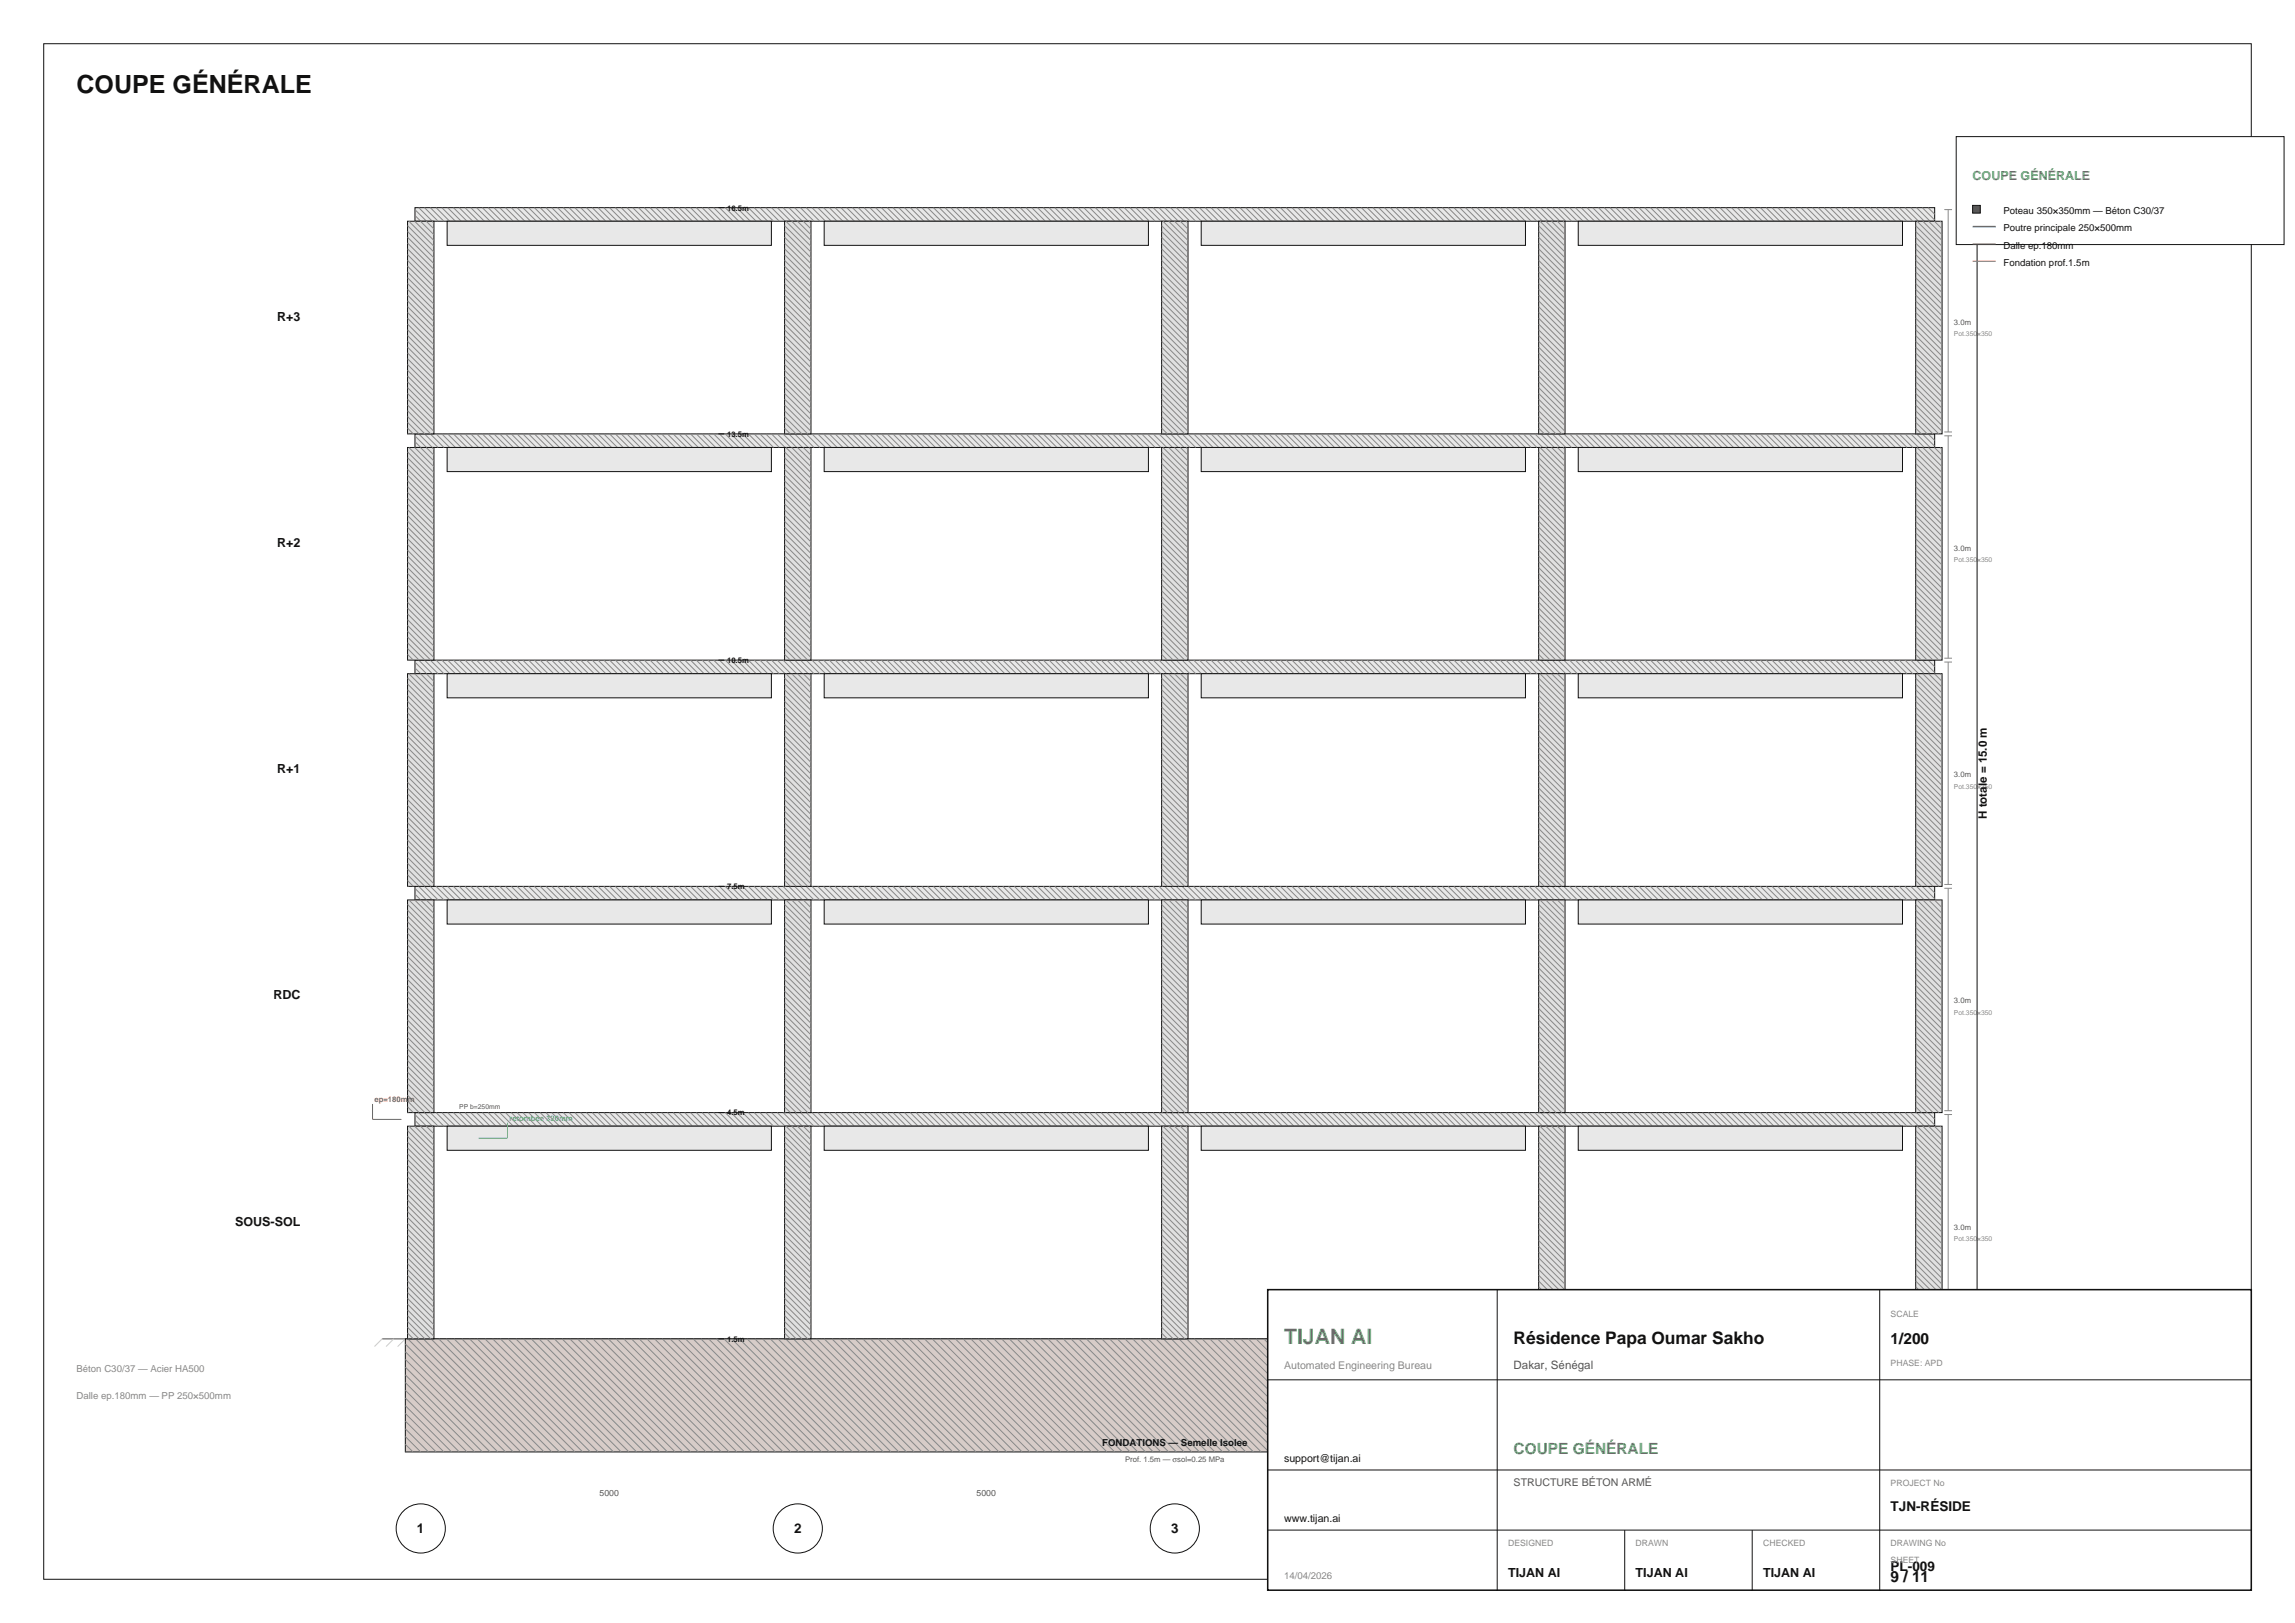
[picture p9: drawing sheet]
<svg xmlns="http://www.w3.org/2000/svg" width="420mm" height="297mm" viewBox="0 0 420 297" stroke-linecap="round" stroke-linejoin="round" font-family="sans-serif">
<defs><g id="words">
<text font-size="4.6" fill="#111" x="14" y="17">COUPE GÉNÉRALE</text>
<text font-size="3.9" fill="#43a956" x="235" y="246">TIJAN AI</text>
<text font-size="3.2" fill="#111" x="277" y="246">Résidence Papa Oumar Sakho</text>
<g font-size="2.8" fill="#111">
<text x="346" y="246">1/200</text>
<text x="346" y="289.5">9 / 11</text>
</g>
<text font-size="2.8" fill="#43a956" x="277" y="266">COUPE GÉNÉRALE</text>
<g font-size="2.5" fill="#111">
<text x="76.3" y="280.6">1</text>
<text x="145.3" y="280.6">2</text>
<text x="214.3" y="280.6">3</text>
<text x="283.3" y="280.6">4</text>
<text x="346" y="276.5">TJN-RÉSIDE</text>
<text x="352.3" y="280.6">5</text>
<text x="346" y="287.5">PL-009</text>
</g>
<text font-size="2.3" fill="#43a956" x="361" y="33">COUPE GÉNÉRALE</text>
<g font-size="2.3" fill="#111">
<text x="50.7" y="58.7">R+3</text>
<text x="50.7" y="100.1">R+2</text>
<text x="50.7" y="141.5">R+1</text>
<text x="50" y="182.9">RDC</text>
<text x="43" y="224.3">SOUS-SOL</text>
<text x="276" y="288.5">TIJAN AI</text>
<text x="299.3" y="288.5">TIJAN AI</text>
<text x="322.7" y="288.5">TIJAN AI</text>
</g>
<text font-size="2.1" fill="#111" x="363.6" y="149.9" transform="rotate(-90 363.6 149.9)">H totale = 15.0 m</text>
<text font-size="2.1" fill="#555" x="277" y="250.5">Dakar, Sénégal</text>
<text font-size="1.9" fill="#888" x="235" y="250.5">Automated Engineering Bureau</text>
<g font-size="1.9" fill="#111">
<text x="235" y="267.5">support@tijan.ai</text>
<text x="235" y="278.5">www.tijan.ai</text>
</g>
<text font-size="1.9" fill="#555" x="277" y="272">STRUCTURE BÉTON ARMÉ</text>
<g font-size="1.8" fill="#111">
<text x="366.6" y="39.2">Poteau 350×350mm — Béton C30/37</text>
<text x="366.6" y="42.4">Poutre principale 250×500mm</text>
<text x="366.6" y="45.5">Dalle ep.180mm</text>
<text x="366.6" y="48.7">Fondation prof.1.5m</text>
<text x="201.7" y="264.6">FONDATIONS — Semelle Isolee</text>
</g>
<g font-size="1.8" fill="#888">
<text x="14" y="251">Béton C30/37 — Acier HA500</text>
<text x="14" y="256">Dalle ep.180mm — PP 250×500mm</text>
<text x="235" y="289">14/04/2026</text>
</g>
<g font-size="1.6" fill="#888">
<text x="346" y="241">SCALE</text>
<text x="346" y="250">PHASE: APD</text>
<text x="346" y="272">PROJECT No</text>
<text x="276" y="283">DESIGNED</text>
<text x="299.3" y="283">DRAWN</text>
<text x="322.7" y="283">CHECKED</text>
<text x="346" y="283">DRAWING No</text>
<text x="346" y="286">SHEET</text>
</g>
<g font-size="1.6" fill="#555">
<text x="109.7" y="273.7">5000</text>
<text x="178.7" y="273.7">5000</text>
</g>
<g font-size="1.4" fill="#111">
<text x="133.1" y="38.5">16.5m</text>
<text x="133.1" y="79.9">13.5m</text>
<text x="133.1" y="121.3">10.5m</text>
<text x="133.1" y="162.7">7.5m</text>
<text x="133.1" y="204.1">4.5m</text>
<text x="133.1" y="245.5">1.5m</text>
</g>
<g font-size="1.4" fill="#555">
<text x="357.6" y="59.4">3.0m</text>
<text x="357.6" y="100.8">3.0m</text>
<text x="357.6" y="142.2">3.0m</text>
<text x="357.6" y="183.6">3.0m</text>
<text x="357.6" y="225">3.0m</text>
<text x="205.9" y="267.5">Prof. 1.5m — σsol=0.25 MPa</text>
</g>
<text font-size="1.4" fill="#c33" x="68.5" y="201.7">ep=180mm</text>
<text font-size="1.4" fill="#2196f3" x="93.2" y="205.1">retombée 320mm</text>
<g font-size="1.2" fill="#888">
<text x="357.6" y="61.5">Pot.350×350</text>
<text x="357.6" y="102.9">Pot.350×350</text>
<text x="357.6" y="144.3">Pot.350×350</text>
<text x="357.6" y="185.7">Pot.350×350</text>
<text x="357.6" y="227.1">Pot.350×350</text>
</g>
<text font-size="1.2" fill="#555" x="84.1" y="202.9">PP b=250mm</text>
</g></defs>
<path d="M8 8h404v281h-404z" fill="none" stroke="#111" stroke-width=".18"/>
<path d="M69.9 245h290.2" fill="none" stroke="#888" stroke-width=".28"/>
<g fill="none" stroke="#ccc" stroke-width=".18">
<path d="M69.9 245l-1.4 1.4M72.1 245l-1.5 1.4M74.2 245l-1.4 1.4M76.3 245l-1.4 1.4M78.4 245l-1.4 1.4M80.5 245l-1.4 1.4M82.6 245l-1.4 1.4M84.8 245l-1.5 1.4M86.9 245l-1.4 1.4M89 245l-1.4 1.4M91.1 245l-1.4 1.4M93.2 245l-1.4 1.4"/>
<path d="M95.3 245l-1.4 1.4M97.5 245l-1.5 1.4M99.6 245l-1.4 1.4M101.7 245l-1.4 1.4M103.8 245l-1.4 1.4M105.9 245l-1.4 1.4M108 245l-1.4 1.4M110.2 245l-1.5 1.4M112.3 245l-1.4 1.4M114.4 245l-1.4 1.4M116.5 245l-1.4 1.4M118.6 245l-1.4 1.4"/>
<path d="M120.7 245l-1.4 1.4M122.9 245l-1.5 1.4M125 245l-1.4 1.4M127.1 245l-1.4 1.4M129.2 245l-1.4 1.4M131.3 245l-1.4 1.4M133.4 245l-1.4 1.4M135.6 245l-1.5 1.4M137.7 245l-1.4 1.4M139.8 245l-1.4 1.4M141.9 245l-1.4 1.4M144 245l-1.4 1.4"/>
<path d="M146.1 245l-1.4 1.4M148.3 245l-1.5 1.4M150.4 245l-1.4 1.4M152.5 245l-1.4 1.4M154.6 245l-1.4 1.4M156.7 245l-1.4 1.4M158.8 245l-1.4 1.4M161 245l-1.5 1.4M163.1 245l-1.4 1.4M165.2 245l-1.4 1.4M167.3 245l-1.4 1.4M169.4 245l-1.4 1.4"/>
<path d="M171.5 245l-1.4 1.4M173.7 245l-1.5 1.4M175.8 245l-1.4 1.4M177.9 245l-1.4 1.4M180 245l-1.4 1.4M182.1 245l-1.4 1.4M184.2 245l-1.4 1.4M186.4 245l-1.5 1.4M188.5 245l-1.4 1.4M190.6 245l-1.4 1.4M192.7 245l-1.4 1.4M194.8 245l-1.4 1.4"/>
<path d="M196.9 245l-1.4 1.4M199.1 245l-1.5 1.4M201.2 245l-1.4 1.4M203.3 245l-1.4 1.4M205.4 245l-1.4 1.4M207.5 245l-1.4 1.4M209.6 245l-1.4 1.4M211.8 245l-1.5 1.4M213.9 245l-1.4 1.4M216 245l-1.4 1.4M218.1 245l-1.4 1.4M220.2 245l-1.4 1.4"/>
<path d="M222.3 245l-1.4 1.4M224.5 245l-1.5 1.4M226.6 245l-1.4 1.4M228.7 245l-1.4 1.4M230.8 245l-1.4 1.4M232.9 245l-1.4 1.4M235 245l-1.4 1.4M237.2 245l-1.5 1.4M239.3 245l-1.4 1.4M241.4 245l-1.4 1.4M243.5 245l-1.4 1.4M245.6 245l-1.4 1.4"/>
<path d="M247.7 245l-1.4 1.4M249.9 245l-1.5 1.4M252 245l-1.4 1.4M254.1 245l-1.4 1.4M256.2 245l-1.4 1.4M258.3 245l-1.4 1.4M260.4 245l-1.4 1.4M262.6 245l-1.5 1.4M264.7 245l-1.4 1.4M266.8 245l-1.4 1.4M268.9 245l-1.4 1.4M271 245l-1.4 1.4"/>
<path d="M273.1 245l-1.4 1.4M275.3 245l-1.5 1.4M277.4 245l-1.4 1.4M279.5 245l-1.4 1.4M281.6 245l-1.4 1.4M283.7 245l-1.4 1.4M285.8 245l-1.4 1.4M288 245l-1.5 1.4M290.1 245l-1.4 1.4M292.2 245l-1.4 1.4M294.3 245l-1.4 1.4M296.4 245l-1.4 1.4"/>
<path d="M298.5 245l-1.4 1.4M300.7 245l-1.5 1.4M302.8 245l-1.4 1.4M304.9 245l-1.4 1.4M307 245l-1.4 1.4M309.1 245l-1.4 1.4M311.2 245l-1.4 1.4M313.4 245l-1.5 1.4M315.5 245l-1.4 1.4M317.6 245l-1.4 1.4M319.7 245l-1.4 1.4M321.8 245l-1.4 1.4"/>
<path d="M323.9 245l-1.4 1.4M326.1 245l-1.5 1.4M328.2 245l-1.4 1.4M330.3 245l-1.4 1.4M332.4 245l-1.4 1.4M334.5 245l-1.4 1.4M336.6 245l-1.4 1.4M338.8 245l-1.5 1.4M340.9 245l-1.4 1.4M343 245l-1.4 1.4M345.1 245l-1.4 1.4M347.2 245l-1.4 1.4"/>
<path d="M349.3 245l-1.4 1.4M351.5 245l-1.5 1.4M353.6 245l-1.4 1.4M355.7 245l-1.4 1.4M357.8 245l-1.4 1.4"/>
</g>
<path d="M74.2 245h281.6v20.7h-281.6z" fill-rule="evenodd" fill="#d7ccc8" stroke="#111" stroke-width=".18"/>
<g fill="none" stroke="#888" stroke-width=".18">
<path d="M74.2 258.6l7 7.1M74.2 257.2l8.4 8.5M74.2 255.8l9.9 9.9M74.2 254.4l11.3 11.3M74.2 253l12.7 12.7M74.2 251.6l14.1 14.1M74.2 250.2l15.5 15.5M74.2 248.8l16.9 16.9M74.2 247.4l18.3 18.3M74.2 245.9l19.7 19.8M74.6 245l20.7 20.7M76.1 245l20.7 20.7"/>
<path d="M77.5 245l20.7 20.7M78.9 245l20.7 20.7M80.3 245l20.7 20.7M81.7 245l20.7 20.7M83.1 245l20.7 20.7M84.5 245l20.7 20.7M85.9 245l20.7 20.7M87.3 245l20.7 20.7M88.8 245l20.7 20.7M90.2 245l20.7 20.7M91.6 245l20.7 20.7M93 245l20.7 20.7"/>
<path d="M94.4 245l20.7 20.7M95.8 245l20.7 20.7M97.2 245l20.7 20.7M98.6 245l20.7 20.7M100 245l20.7 20.7M101.5 245l20.7 20.7M102.9 245l20.7 20.7M104.3 245l20.7 20.7M105.7 245l20.7 20.7M107.1 245l20.7 20.7M108.5 245l20.7 20.7M109.9 245l20.7 20.7"/>
<path d="M111.3 245l20.7 20.7M112.7 245l20.7 20.7M114.2 245l20.7 20.7M115.6 245l20.7 20.7M117 245l20.7 20.7M118.4 245l20.7 20.7M119.8 245l20.7 20.7M121.2 245l20.7 20.7M122.6 245l20.7 20.7M124 245l20.7 20.7M125.4 245l20.7 20.7M126.9 245l20.7 20.7"/>
<path d="M128.3 245l20.7 20.7M129.7 245l20.7 20.7M131.1 245l20.7 20.7M132.5 245l20.7 20.7M133.9 245l20.7 20.7M135.3 245l20.7 20.7M136.7 245l20.7 20.7M138.1 245l20.7 20.7M139.6 245l20.7 20.7M141 245l20.7 20.7M142.4 245l20.7 20.7M143.8 245l20.7 20.7"/>
<path d="M145.2 245l20.7 20.7M146.6 245l20.7 20.7M148 245l20.7 20.7M149.4 245l20.7 20.7M150.8 245l20.7 20.7M152.3 245l20.7 20.7M153.7 245l20.7 20.7M155.1 245l20.7 20.7M156.5 245l20.7 20.7M157.9 245l20.7 20.7M159.3 245l20.7 20.7M160.7 245l20.7 20.7"/>
<path d="M162.1 245l20.7 20.7M163.5 245l20.7 20.7M165 245l20.7 20.7M166.4 245l20.7 20.7M167.8 245l20.7 20.7M169.2 245l20.7 20.7M170.6 245l20.7 20.7M172 245l20.7 20.7M173.4 245l20.7 20.7M174.8 245l20.7 20.7M176.2 245l20.7 20.7M177.7 245l20.7 20.7"/>
<path d="M179.1 245l20.7 20.7M180.5 245l20.7 20.7M181.9 245l20.7 20.7M183.3 245l20.7 20.7M184.7 245l20.7 20.7M186.1 245l20.7 20.7M187.5 245l20.7 20.7M188.9 245l20.7 20.7M190.4 245l20.7 20.7M191.8 245l20.7 20.7M193.2 245l20.7 20.7M194.6 245l20.7 20.7"/>
<path d="M196 245l20.7 20.7M197.4 245l20.7 20.7M198.8 245l20.7 20.7M200.2 245l20.7 20.7M201.6 245l20.7 20.7M203.1 245l20.7 20.7M204.5 245l20.7 20.7M205.9 245l20.7 20.7M207.3 245l20.7 20.7M208.7 245l20.7 20.7M210.1 245l20.7 20.7M211.5 245l20.7 20.7"/>
<path d="M212.9 245l20.7 20.7M214.3 245l20.7 20.7M215.8 245l20.7 20.7M217.2 245l20.7 20.7M218.6 245l20.7 20.7M220 245l20.7 20.7M221.4 245l20.7 20.7M222.8 245l20.7 20.7M224.2 245l20.7 20.7M225.6 245l20.7 20.7M227 245l20.7 20.7M228.5 245l20.7 20.7"/>
<path d="M229.9 245l20.7 20.7M231.3 245l20.7 20.7M232.7 245l20.7 20.7M234.1 245l20.7 20.7M235.5 245l20.7 20.7M236.9 245l20.7 20.7M238.3 245l20.7 20.7M239.7 245l20.7 20.7M241.2 245l20.7 20.7M242.6 245l20.7 20.7M244 245l20.7 20.7M245.4 245l20.7 20.7"/>
<path d="M246.8 245l20.7 20.7M248.2 245l20.7 20.7M249.6 245l20.7 20.7M251 245l20.7 20.7M252.4 245l20.7 20.7M253.9 245l20.7 20.7M255.3 245l20.7 20.7M256.7 245l20.7 20.7M258.1 245l20.7 20.7M259.5 245l20.7 20.7M260.9 245l20.7 20.7M262.3 245l20.7 20.7"/>
<path d="M263.7 245l20.7 20.7M265.1 245l20.7 20.7M266.6 245l20.7 20.7M268 245l20.7 20.7M269.4 245l20.7 20.7M270.8 245l20.7 20.7M272.2 245l20.7 20.7M273.6 245l20.7 20.7M275 245l20.7 20.7M276.4 245l20.7 20.7M277.8 245l20.7 20.7M279.3 245l20.7 20.7"/>
<path d="M280.7 245l20.7 20.7M282.1 245l20.7 20.7M283.5 245l20.7 20.7M284.9 245l20.7 20.7M286.3 245l20.7 20.7M287.7 245l20.7 20.7M289.1 245l20.7 20.7M290.5 245l20.7 20.7M292 245l20.7 20.7M293.4 245l20.7 20.7M294.8 245l20.7 20.7M296.2 245l20.7 20.7"/>
<path d="M297.6 245l20.7 20.7M299 245l20.7 20.7M300.4 245l20.7 20.7M301.8 245l20.7 20.7M303.2 245l20.7 20.7M304.7 245l20.7 20.7M306.1 245l20.7 20.7M307.5 245l20.7 20.7M308.9 245l20.7 20.7M310.3 245l20.7 20.7M311.7 245l20.7 20.7M313.1 245l20.7 20.7"/>
<path d="M314.5 245l20.7 20.7M315.9 245l20.7 20.7M317.4 245l20.7 20.7M318.8 245l20.7 20.7M320.2 245l20.7 20.7M321.6 245l20.7 20.7M323 245l20.7 20.7M324.4 245l20.7 20.7M325.8 245l20.7 20.7M327.2 245l20.7 20.7M328.6 245l20.7 20.7M330.1 245l20.7 20.7"/>
<path d="M331.5 245l20.7 20.7M332.9 245l20.7 20.7M334.3 245l20.7 20.7M335.7 245l20.1 20.1M337.1 245l18.7 18.7M338.5 245l17.3 17.3M339.9 245l15.9 15.9M341.3 245l14.5 14.5M342.8 245l13 13.1M344.2 245l11.6 11.7M345.6 245l10.2 10.2M347 245l8.8 8.8"/>
<path d="M348.4 245l7.4 7.4M349.8 245l6 6M351.2 245l4.6 4.6M352.6 245l3.2 3.2M354 245l1.8 1.8M355.5 245l.3 .4M355.8 244l1.1 1M355.8 242.5l2.5 2.5M74.2 265.7h.1M74.2 264.3l1.4 1.4M74.2 262.9l2.8 2.8M74.2 261.5l4.2 4.2"/>
<path d="M74.2 260.1l5.6 5.6"/>
</g>
<path d="M75.9 203.6h278.2v2.5h-278.2z" fill-rule="evenodd" fill="#e8e8e8" stroke="#111" stroke-width=".18"/>
<g fill="none" stroke="#888" stroke-width=".18">
<path d="M75.9 206.1h.1M75.9 205l1.1 1.1M75.9 204l2.2 2.1M76.6 203.6l2.5 2.5M77.7 203.6l2.5 2.5M78.7 203.6l2.5 2.5M79.8 203.6l2.5 2.5M80.9 203.6l2.4 2.5M81.9 203.6l2.5 2.5M83 203.6l2.5 2.5M84 203.6l2.5 2.5M85.1 203.6l2.5 2.5"/>
<path d="M86.2 203.6l2.4 2.5M87.2 203.6l2.5 2.5M88.3 203.6l2.5 2.5M89.3 203.6l2.5 2.5M90.4 203.6l2.5 2.5M91.4 203.6l2.5 2.5M92.5 203.6l2.5 2.5M93.6 203.6l2.4 2.5M94.6 203.6l2.5 2.5M95.7 203.6l2.5 2.5M96.7 203.6l2.5 2.5M97.8 203.6l2.5 2.5"/>
<path d="M98.9 203.6l2.4 2.5M99.9 203.6l2.5 2.5M101 203.6l2.5 2.5M102 203.6l2.5 2.5M103.1 203.6l2.5 2.5M104.1 203.6l2.5 2.5M105.2 203.6l2.5 2.5M106.3 203.6l2.4 2.5M107.3 203.6l2.5 2.5M108.4 203.6l2.5 2.5M109.4 203.6l2.5 2.5M110.5 203.6l2.5 2.5"/>
<path d="M111.6 203.6l2.4 2.5M112.6 203.6l2.5 2.5M113.7 203.6l2.5 2.5M114.7 203.6l2.5 2.5M115.8 203.6l2.5 2.5M116.8 203.6l2.5 2.5M117.9 203.6l2.5 2.5M119 203.6l2.4 2.5M120 203.6l2.5 2.5M121.1 203.6l2.5 2.5M122.1 203.6l2.5 2.5M123.2 203.6l2.5 2.5"/>
<path d="M124.3 203.6l2.4 2.5M125.3 203.6l2.5 2.5M126.4 203.6l2.5 2.5M127.4 203.6l2.5 2.5M128.5 203.6l2.5 2.5M129.5 203.6l2.5 2.5M130.6 203.6l2.5 2.5M131.7 203.6l2.4 2.5M132.7 203.6l2.5 2.5M133.8 203.6l2.5 2.5M134.8 203.6l2.5 2.5M135.9 203.6l2.5 2.5"/>
<path d="M137 203.6l2.4 2.5M138 203.6l2.5 2.5M139.1 203.6l2.5 2.5M140.1 203.6l2.5 2.5M141.2 203.6l2.5 2.5M142.2 203.6l2.5 2.5M143.3 203.6l2.5 2.5M144.4 203.6l2.4 2.5M145.4 203.6l2.5 2.5M146.5 203.6l2.5 2.5M147.5 203.6l2.5 2.5M148.6 203.6l2.5 2.5"/>
<path d="M149.7 203.6l2.4 2.5M150.7 203.6l2.5 2.5M151.8 203.6l2.5 2.5M152.8 203.6l2.5 2.5M153.9 203.6l2.5 2.5M154.9 203.6l2.5 2.5M156 203.6l2.5 2.5M157.1 203.6l2.4 2.5M158.1 203.6l2.5 2.5M159.2 203.6l2.5 2.5M160.2 203.6l2.5 2.5M161.3 203.6l2.5 2.5"/>
<path d="M162.4 203.6l2.4 2.5M163.4 203.6l2.5 2.5M164.5 203.6l2.5 2.5M165.5 203.6l2.5 2.5M166.6 203.6l2.5 2.5M167.6 203.6l2.5 2.5M168.7 203.6l2.5 2.5M169.8 203.6l2.4 2.5M170.8 203.6l2.5 2.5M171.9 203.6l2.5 2.5M172.9 203.6l2.5 2.5M174 203.6l2.5 2.5"/>
<path d="M175.1 203.6l2.4 2.5M176.1 203.6l2.5 2.5M177.2 203.6l2.5 2.5M178.2 203.6l2.5 2.5M179.3 203.6l2.5 2.5M180.3 203.6l2.5 2.5M181.4 203.6l2.5 2.5M182.5 203.6l2.4 2.5M183.5 203.6l2.5 2.5M184.6 203.6l2.5 2.5M185.6 203.6l2.5 2.5M186.7 203.6l2.5 2.5"/>
<path d="M187.8 203.6l2.4 2.5M188.8 203.6l2.5 2.5M189.9 203.6l2.5 2.5M190.9 203.6l2.5 2.5M192 203.6l2.5 2.5M193 203.6l2.5 2.5M194.1 203.6l2.5 2.5M195.2 203.6l2.4 2.5M196.2 203.6l2.5 2.5M197.3 203.6l2.5 2.5M198.3 203.6l2.5 2.5M199.4 203.6l2.5 2.5"/>
<path d="M200.5 203.6l2.4 2.5M201.5 203.6l2.5 2.5M202.6 203.6l2.5 2.5M203.6 203.6l2.5 2.5M204.7 203.6l2.5 2.5M205.7 203.6l2.5 2.5M206.8 203.6l2.5 2.5M207.9 203.6l2.4 2.5M208.9 203.6l2.5 2.5M210 203.6l2.5 2.5M211 203.6l2.5 2.5M212.1 203.6l2.5 2.5"/>
<path d="M213.2 203.6l2.4 2.5M214.2 203.6l2.5 2.5M215.3 203.6l2.5 2.5M216.3 203.6l2.5 2.5M217.4 203.6l2.5 2.5M218.4 203.6l2.5 2.5M219.5 203.6l2.5 2.5M220.6 203.6l2.4 2.5M221.6 203.6l2.5 2.5M222.7 203.6l2.5 2.5M223.7 203.6l2.5 2.5M224.8 203.6l2.5 2.5"/>
<path d="M225.9 203.6l2.4 2.5M226.9 203.6l2.5 2.5M228 203.6l2.5 2.5M229 203.6l2.5 2.5M230.1 203.6l2.5 2.5M231.1 203.6l2.5 2.5M232.2 203.6l2.5 2.5M233.3 203.6l2.4 2.5M234.3 203.6l2.5 2.5M235.4 203.6l2.5 2.5M236.4 203.6l2.5 2.5M237.5 203.6l2.5 2.5"/>
<path d="M238.6 203.6l2.4 2.5M239.6 203.6l2.5 2.5M240.7 203.6l2.5 2.5M241.7 203.6l2.5 2.5M242.8 203.6l2.5 2.5M243.8 203.6l2.5 2.5M244.9 203.6l2.5 2.5M246 203.6l2.4 2.5M247 203.6l2.5 2.5M248.1 203.6l2.5 2.5M249.1 203.6l2.5 2.5M250.2 203.6l2.5 2.5"/>
<path d="M251.3 203.6l2.4 2.5M252.3 203.6l2.5 2.5M253.4 203.6l2.5 2.5M254.4 203.6l2.5 2.5M255.5 203.6l2.5 2.5M256.5 203.6l2.5 2.5M257.6 203.6l2.5 2.5M258.7 203.6l2.4 2.5M259.7 203.6l2.5 2.5M260.8 203.6l2.5 2.5M261.8 203.6l2.5 2.5M262.9 203.6l2.5 2.5"/>
<path d="M264 203.6l2.4 2.5M265 203.6l2.5 2.5M266.1 203.6l2.5 2.5M267.1 203.6l2.5 2.5M268.2 203.6l2.5 2.5M269.2 203.6l2.5 2.5M270.3 203.6l2.5 2.5M271.4 203.6l2.4 2.5M272.4 203.6l2.5 2.5M273.5 203.6l2.5 2.5M274.5 203.6l2.5 2.5M275.6 203.6l2.5 2.5"/>
<path d="M276.7 203.6l2.4 2.5M277.7 203.6l2.5 2.5M278.8 203.6l2.5 2.5M279.8 203.6l2.5 2.5M280.9 203.6l2.5 2.5M281.9 203.6l2.5 2.5M283 203.6l2.5 2.5M284.1 203.6l2.4 2.5M285.1 203.6l2.5 2.5M286.2 203.6l2.5 2.5M287.2 203.6l2.5 2.5M288.3 203.6l2.5 2.5"/>
<path d="M289.4 203.6l2.4 2.5M290.4 203.6l2.5 2.5M291.5 203.6l2.5 2.5M292.5 203.6l2.5 2.5M293.6 203.6l2.5 2.5M294.6 203.6l2.5 2.5M295.7 203.6l2.5 2.5M296.8 203.6l2.4 2.5M297.8 203.6l2.5 2.5M298.9 203.6l2.5 2.5M299.9 203.6l2.5 2.5M301 203.6l2.5 2.5"/>
<path d="M302.1 203.6l2.4 2.5M303.1 203.6l2.5 2.5M304.2 203.6l2.5 2.5M305.2 203.6l2.5 2.5M306.3 203.6l2.5 2.5M307.3 203.6l2.5 2.5M308.4 203.6l2.5 2.5M309.5 203.6l2.4 2.5M310.5 203.6l2.5 2.5M311.6 203.6l2.5 2.5M312.6 203.6l2.5 2.5M313.7 203.6l2.5 2.5"/>
<path d="M314.8 203.6l2.4 2.5M315.8 203.6l2.5 2.5M316.9 203.6l2.5 2.5M317.9 203.6l2.5 2.5M319 203.6l2.5 2.5M320 203.6l2.5 2.5M321.1 203.6l2.5 2.5M322.2 203.6l2.4 2.5M323.2 203.6l2.5 2.5M324.3 203.6l2.5 2.5M325.3 203.6l2.5 2.5M326.4 203.6l2.5 2.5"/>
<path d="M327.5 203.6l2.4 2.5M328.5 203.6l2.5 2.5M329.6 203.6l2.5 2.5M330.6 203.6l2.5 2.5M331.7 203.6l2.5 2.5M332.7 203.6l2.5 2.5M333.8 203.6l2.5 2.5M334.9 203.6l2.4 2.5M335.9 203.6l2.5 2.5M337 203.6l2.5 2.5M338 203.6l2.5 2.5M339.1 203.6l2.5 2.5"/>
<path d="M340.2 203.6l2.4 2.5M341.2 203.6l2.5 2.5M342.3 203.6l2.5 2.5M343.3 203.6l2.5 2.5M344.4 203.6l2.5 2.5M345.4 203.6l2.5 2.5M346.5 203.6l2.5 2.5M347.6 203.6l2.4 2.5M348.6 203.6l2.5 2.5M349.7 203.6l2.5 2.5M350.7 203.6l2.5 2.5M351.8 203.6l2.3 2.3"/>
<path d="M352.9 203.6l1.2 1.2"/>
</g>
<path d="M74.6 206.1h4.8v38.9h-4.8z" fill-rule="evenodd" fill="#e0e0e0" stroke="#111" stroke-width=".18"/>
<g fill="none" stroke="#888" stroke-width=".18">
<path d="M74.6 219.6l4.8 4.8M74.6 218.5l4.8 4.9M74.6 217.5l4.8 4.8M74.6 216.4l4.8 4.9M74.6 215.4l4.8 4.8M74.6 214.3l4.8 4.8M74.6 213.2l4.8 4.9M74.6 212.2l4.8 4.8M74.6 211.1l4.8 4.9M74.6 210.1l4.8 4.8M74.6 209l4.8 4.8M74.6 208l4.8 4.8"/>
<path d="M74.6 206.9l4.8 4.8M74.8 206.1l4.6 4.6M75.9 206.1l3.5 3.5M76.9 206.1l2.5 2.5M78 206.1l1.4 1.4M79.1 206.1l.3 .3M74.6 239.7l4.8 4.8M74.6 238.6l4.8 4.9M74.6 237.6l4.8 4.8M74.6 236.5l4.8 4.9M74.6 235.5l4.8 4.8M74.6 234.4l4.8 4.8"/>
<path d="M74.6 233.4l4.8 4.8M74.6 232.3l4.8 4.8M74.6 231.2l4.8 4.9M74.6 230.2l4.8 4.8M74.6 229.1l4.8 4.9M74.6 228.1l4.8 4.8M74.6 227l4.8 4.8M74.6 225.9l4.8 4.9M74.6 224.9l4.8 4.8M74.6 223.8l4.8 4.9M74.6 222.8l4.8 4.8M74.6 221.7l4.8 4.8"/>
<path d="M74.6 220.7l4.8 4.8M74.6 245h.1M74.6 243.9l1 1.1M74.6 242.9l2.1 2.1M74.6 241.8l3.2 3.2M74.6 240.8l4.2 4.2"/>
</g>
<path d="M143.6 206.1h4.8v38.9h-4.8z" fill-rule="evenodd" fill="#e0e0e0" stroke="#111" stroke-width=".18"/>
<g fill="none" stroke="#888" stroke-width=".18">
<path d="M143.6 219.6l4.8 4.8M143.6 218.5l4.8 4.9M143.6 217.5l4.8 4.8M143.6 216.4l4.8 4.9M143.6 215.4l4.8 4.8M143.6 214.3l4.8 4.8M143.6 213.2l4.8 4.9M143.6 212.2l4.8 4.8M143.6 211.1l4.8 4.9M143.6 210.1l4.8 4.8M143.6 209l4.8 4.8M143.6 208l4.8 4.8"/>
<path d="M143.6 206.9l4.8 4.8M143.8 206.1l4.6 4.6M144.9 206.1l3.5 3.5M145.9 206.1l2.5 2.5M147 206.1l1.4 1.4M148.1 206.1l.3 .3M143.6 239.7l4.8 4.8M143.6 238.6l4.8 4.9M143.6 237.6l4.8 4.8M143.6 236.5l4.8 4.9M143.6 235.5l4.8 4.8M143.6 234.4l4.8 4.8"/>
<path d="M143.6 233.4l4.8 4.8M143.6 232.3l4.8 4.8M143.6 231.2l4.8 4.9M143.6 230.2l4.8 4.8M143.6 229.1l4.8 4.9M143.6 228.1l4.8 4.8M143.6 227l4.8 4.8M143.6 225.9l4.8 4.9M143.6 224.9l4.8 4.8M143.6 223.8l4.8 4.9M143.6 222.8l4.8 4.8M143.6 221.7l4.8 4.8"/>
<path d="M143.6 220.7l4.8 4.8M143.6 245h.1M143.6 243.9l1 1.1M143.6 242.9l2.1 2.1M143.6 241.8l3.2 3.2M143.6 240.8l4.2 4.2"/>
</g>
<path d="M212.6 206.1h4.8v38.9h-4.8z" fill-rule="evenodd" fill="#e0e0e0" stroke="#111" stroke-width=".18"/>
<g fill="none" stroke="#888" stroke-width=".18">
<path d="M212.6 219.6l4.8 4.8M212.6 218.5l4.8 4.9M212.6 217.5l4.8 4.8M212.6 216.4l4.8 4.9M212.6 215.4l4.8 4.8M212.6 214.3l4.8 4.8M212.6 213.2l4.8 4.9M212.6 212.2l4.8 4.8M212.6 211.1l4.8 4.9M212.6 210.1l4.8 4.8M212.6 209l4.8 4.8M212.6 208l4.8 4.8"/>
<path d="M212.6 206.9l4.8 4.8M212.8 206.1l4.6 4.6M213.9 206.1l3.5 3.5M214.9 206.1l2.5 2.5M216 206.1l1.4 1.4M217.1 206.1l.3 .3M212.6 239.7l4.8 4.8M212.6 238.6l4.8 4.9M212.6 237.6l4.8 4.8M212.6 236.5l4.8 4.9M212.6 235.5l4.8 4.8M212.6 234.4l4.8 4.8"/>
<path d="M212.6 233.4l4.8 4.8M212.6 232.3l4.8 4.8M212.6 231.2l4.8 4.9M212.6 230.2l4.8 4.8M212.6 229.1l4.8 4.9M212.6 228.1l4.8 4.8M212.6 227l4.8 4.8M212.6 225.9l4.8 4.9M212.6 224.9l4.8 4.8M212.6 223.8l4.8 4.9M212.6 222.8l4.8 4.8M212.6 221.7l4.8 4.8"/>
<path d="M212.6 220.7l4.8 4.8M212.6 245h.1M212.6 243.9l1 1.1M212.6 242.9l2.1 2.1M212.6 241.8l3.2 3.2M212.6 240.8l4.2 4.2"/>
</g>
<path d="M281.6 206.1h4.8v38.9h-4.8z" fill-rule="evenodd" fill="#e0e0e0" stroke="#111" stroke-width=".18"/>
<g fill="none" stroke="#888" stroke-width=".18">
<path d="M281.6 219.6l4.8 4.8M281.6 218.5l4.8 4.9M281.6 217.5l4.8 4.8M281.6 216.4l4.8 4.9M281.6 215.4l4.8 4.8M281.6 214.3l4.8 4.8M281.6 213.2l4.8 4.9M281.6 212.2l4.8 4.8M281.6 211.1l4.8 4.9M281.6 210.1l4.8 4.8M281.6 209l4.8 4.8M281.6 208l4.8 4.8"/>
<path d="M281.6 206.9l4.8 4.8M281.8 206.1l4.6 4.6M282.9 206.1l3.5 3.5M283.9 206.1l2.5 2.5M285 206.1l1.4 1.4M286.1 206.1l.3 .3M281.6 239.7l4.8 4.8M281.6 238.6l4.8 4.9M281.6 237.6l4.8 4.8M281.6 236.5l4.8 4.9M281.6 235.5l4.8 4.8M281.6 234.4l4.8 4.8"/>
<path d="M281.6 233.4l4.8 4.8M281.6 232.3l4.8 4.8M281.6 231.2l4.8 4.9M281.6 230.2l4.8 4.8M281.6 229.1l4.8 4.9M281.6 228.1l4.8 4.8M281.6 227l4.8 4.8M281.6 225.9l4.8 4.9M281.6 224.9l4.8 4.8M281.6 223.8l4.8 4.9M281.6 222.8l4.8 4.8M281.6 221.7l4.8 4.8"/>
<path d="M281.6 220.7l4.8 4.8M281.6 245h.1M281.6 243.9l1 1.1M281.6 242.9l2.1 2.1M281.6 241.8l3.2 3.2M281.6 240.8l4.2 4.2"/>
</g>
<path d="M350.6 206.1h4.8v38.9h-4.8z" fill-rule="evenodd" fill="#e0e0e0" stroke="#111" stroke-width=".18"/>
<g fill="none" stroke="#888" stroke-width=".18">
<path d="M350.6 219.6l4.8 4.8M350.6 218.5l4.8 4.9M350.6 217.5l4.8 4.8M350.6 216.4l4.8 4.9M350.6 215.4l4.8 4.8M350.6 214.3l4.8 4.8M350.6 213.2l4.8 4.9M350.6 212.2l4.8 4.8M350.6 211.1l4.8 4.9M350.6 210.1l4.8 4.8M350.6 209l4.8 4.8M350.6 208l4.8 4.8"/>
<path d="M350.6 206.9l4.8 4.8M350.8 206.1l4.6 4.6M351.9 206.1l3.5 3.5M352.9 206.1l2.5 2.5M354 206.1l1.4 1.4M355.1 206.1l.3 .3M350.6 239.7l4.8 4.8M350.6 238.6l4.8 4.9M350.6 237.6l4.8 4.8M350.6 236.5l4.8 4.9M350.6 235.5l4.8 4.8M350.6 234.4l4.8 4.8"/>
<path d="M350.6 233.4l4.8 4.8M350.6 232.3l4.8 4.8M350.6 231.2l4.8 4.9M350.6 230.2l4.8 4.8M350.6 229.1l4.8 4.9M350.6 228.1l4.8 4.8M350.6 227l4.8 4.8M350.6 225.9l4.8 4.9M350.6 224.9l4.8 4.8M350.6 223.8l4.8 4.9M350.6 222.8l4.8 4.8M350.6 221.7l4.8 4.8"/>
<path d="M350.6 220.7l4.8 4.8M350.6 245h.1M350.6 243.9l1 1.1M350.6 242.9l2.1 2.1M350.6 241.8l3.2 3.2M350.6 240.8l4.2 4.2"/>
</g>
<g fill="#e8e8e8" stroke="#111" stroke-width=".18">
<path d="M81.8 206.1h59.4v4.4h-59.4z" fill-rule="evenodd"/>
<path d="M150.8 206.1h59.4v4.4h-59.4z" fill-rule="evenodd"/>
<path d="M219.8 206.1h59.4v4.4h-59.4z" fill-rule="evenodd"/>
<path d="M288.8 206.1h59.4v4.4h-59.4z" fill-rule="evenodd"/>
</g>
<path d="M355.8 204h1.4M356.5 204v40.6M355.8 244.6h1.4" fill="none" stroke="#888" stroke-width=".18"/>
<path d="M75.9 162.2h278.2v2.5h-278.2z" fill-rule="evenodd" fill="#e8e8e8" stroke="#111" stroke-width=".18"/>
<g fill="none" stroke="#888" stroke-width=".18">
<path d="M75.9 164.7h.1M75.9 163.6l1.1 1.1M75.9 162.6l2.2 2.1M76.6 162.2l2.5 2.5M77.7 162.2l2.5 2.5M78.7 162.2l2.5 2.5M79.8 162.2l2.5 2.5M80.9 162.2l2.4 2.5M81.9 162.2l2.5 2.5M83 162.2l2.5 2.5M84 162.2l2.5 2.5M85.1 162.2l2.5 2.5"/>
<path d="M86.2 162.2l2.4 2.5M87.2 162.2l2.5 2.5M88.3 162.2l2.5 2.5M89.3 162.2l2.5 2.5M90.4 162.2l2.5 2.5M91.4 162.2l2.5 2.5M92.5 162.2l2.5 2.5M93.6 162.2l2.4 2.5M94.6 162.2l2.5 2.5M95.7 162.2l2.5 2.5M96.7 162.2l2.5 2.5M97.8 162.2l2.5 2.5"/>
<path d="M98.9 162.2l2.4 2.5M99.9 162.2l2.5 2.5M101 162.2l2.5 2.5M102 162.2l2.5 2.5M103.1 162.2l2.5 2.5M104.1 162.2l2.5 2.5M105.2 162.2l2.5 2.5M106.3 162.2l2.4 2.5M107.3 162.2l2.5 2.5M108.4 162.2l2.5 2.5M109.4 162.2l2.5 2.5M110.5 162.2l2.5 2.5"/>
<path d="M111.6 162.2l2.4 2.5M112.6 162.2l2.5 2.5M113.7 162.2l2.5 2.5M114.7 162.2l2.5 2.5M115.8 162.2l2.5 2.5M116.8 162.2l2.5 2.5M117.9 162.2l2.5 2.5M119 162.2l2.4 2.5M120 162.2l2.5 2.5M121.1 162.2l2.5 2.5M122.1 162.2l2.5 2.5M123.2 162.2l2.5 2.5"/>
<path d="M124.3 162.2l2.4 2.5M125.3 162.2l2.5 2.5M126.4 162.2l2.5 2.5M127.4 162.2l2.5 2.5M128.5 162.2l2.5 2.5M129.5 162.2l2.5 2.5M130.6 162.2l2.5 2.5M131.7 162.2l2.4 2.5M132.7 162.2l2.5 2.5M133.8 162.2l2.5 2.5M134.8 162.2l2.5 2.5M135.9 162.2l2.5 2.5"/>
<path d="M137 162.2l2.4 2.5M138 162.2l2.5 2.5M139.1 162.2l2.5 2.5M140.1 162.2l2.5 2.5M141.2 162.2l2.5 2.5M142.2 162.2l2.5 2.5M143.3 162.2l2.5 2.5M144.4 162.2l2.4 2.5M145.4 162.2l2.5 2.5M146.5 162.2l2.5 2.5M147.5 162.2l2.5 2.5M148.6 162.2l2.5 2.5"/>
<path d="M149.7 162.2l2.4 2.5M150.7 162.2l2.5 2.5M151.8 162.2l2.5 2.5M152.8 162.2l2.5 2.5M153.9 162.2l2.5 2.5M154.9 162.2l2.5 2.5M156 162.2l2.5 2.5M157.1 162.2l2.4 2.5M158.1 162.2l2.5 2.5M159.2 162.2l2.5 2.5M160.2 162.2l2.5 2.5M161.3 162.2l2.5 2.5"/>
<path d="M162.4 162.2l2.4 2.5M163.4 162.2l2.5 2.5M164.5 162.2l2.5 2.5M165.5 162.2l2.5 2.5M166.6 162.2l2.5 2.5M167.6 162.2l2.5 2.5M168.7 162.2l2.5 2.5M169.8 162.2l2.4 2.5M170.8 162.2l2.5 2.5M171.9 162.2l2.5 2.5M172.9 162.2l2.5 2.5M174 162.2l2.5 2.5"/>
<path d="M175.1 162.2l2.4 2.5M176.1 162.2l2.5 2.5M177.2 162.2l2.5 2.5M178.2 162.2l2.5 2.5M179.3 162.2l2.5 2.5M180.3 162.2l2.5 2.5M181.4 162.2l2.5 2.5M182.5 162.2l2.4 2.5M183.5 162.2l2.5 2.5M184.6 162.2l2.5 2.5M185.6 162.2l2.5 2.5M186.7 162.2l2.5 2.5"/>
<path d="M187.8 162.2l2.4 2.5M188.8 162.2l2.5 2.5M189.9 162.2l2.5 2.5M190.9 162.2l2.5 2.5M192 162.2l2.5 2.5M193 162.2l2.5 2.5M194.1 162.2l2.5 2.5M195.2 162.2l2.4 2.5M196.2 162.2l2.5 2.5M197.3 162.2l2.5 2.5M198.3 162.2l2.5 2.5M199.4 162.2l2.5 2.5"/>
<path d="M200.5 162.2l2.4 2.5M201.5 162.2l2.5 2.5M202.6 162.2l2.5 2.5M203.6 162.2l2.5 2.5M204.7 162.2l2.5 2.5M205.7 162.2l2.5 2.5M206.8 162.2l2.5 2.5M207.9 162.2l2.4 2.5M208.9 162.2l2.5 2.5M210 162.2l2.5 2.5M211 162.2l2.5 2.5M212.1 162.2l2.5 2.5"/>
<path d="M213.2 162.2l2.4 2.5M214.2 162.2l2.5 2.5M215.3 162.2l2.5 2.5M216.3 162.2l2.5 2.5M217.4 162.2l2.5 2.5M218.4 162.2l2.5 2.5M219.5 162.2l2.5 2.5M220.6 162.2l2.4 2.5M221.6 162.2l2.5 2.5M222.7 162.2l2.5 2.5M223.7 162.2l2.5 2.5M224.8 162.2l2.5 2.5"/>
<path d="M225.9 162.2l2.4 2.5M226.9 162.2l2.5 2.5M228 162.2l2.5 2.5M229 162.2l2.5 2.5M230.1 162.2l2.5 2.5M231.1 162.2l2.5 2.5M232.2 162.2l2.5 2.5M233.3 162.2l2.4 2.5M234.3 162.2l2.5 2.5M235.4 162.2l2.5 2.5M236.4 162.2l2.5 2.5M237.5 162.2l2.5 2.5"/>
<path d="M238.6 162.2l2.4 2.5M239.6 162.2l2.5 2.5M240.7 162.2l2.5 2.5M241.7 162.2l2.5 2.5M242.8 162.2l2.5 2.5M243.8 162.2l2.5 2.5M244.9 162.2l2.5 2.5M246 162.2l2.4 2.5M247 162.2l2.5 2.5M248.1 162.2l2.5 2.5M249.1 162.2l2.5 2.5M250.2 162.2l2.5 2.5"/>
<path d="M251.3 162.2l2.4 2.5M252.3 162.2l2.5 2.5M253.4 162.2l2.5 2.5M254.4 162.2l2.5 2.5M255.5 162.2l2.5 2.5M256.5 162.2l2.5 2.5M257.6 162.2l2.5 2.5M258.7 162.2l2.4 2.5M259.7 162.2l2.5 2.5M260.8 162.2l2.5 2.5M261.8 162.2l2.5 2.5M262.9 162.2l2.5 2.5"/>
<path d="M264 162.2l2.4 2.5M265 162.2l2.5 2.5M266.1 162.2l2.5 2.5M267.1 162.2l2.5 2.5M268.2 162.2l2.5 2.5M269.2 162.2l2.5 2.5M270.3 162.2l2.5 2.5M271.4 162.2l2.4 2.5M272.4 162.2l2.5 2.5M273.5 162.2l2.5 2.5M274.5 162.2l2.5 2.5M275.6 162.2l2.5 2.5"/>
<path d="M276.7 162.2l2.4 2.5M277.7 162.2l2.5 2.5M278.8 162.2l2.5 2.5M279.8 162.2l2.5 2.5M280.9 162.2l2.5 2.5M281.9 162.2l2.5 2.5M283 162.2l2.5 2.5M284.1 162.2l2.4 2.5M285.1 162.2l2.5 2.5M286.2 162.2l2.5 2.5M287.2 162.2l2.5 2.5M288.3 162.2l2.5 2.5"/>
<path d="M289.4 162.2l2.4 2.5M290.4 162.2l2.5 2.5M291.5 162.2l2.5 2.5M292.5 162.2l2.5 2.5M293.6 162.2l2.5 2.5M294.6 162.2l2.5 2.5M295.7 162.2l2.5 2.5M296.8 162.2l2.4 2.5M297.8 162.2l2.5 2.5M298.9 162.2l2.5 2.5M299.9 162.2l2.5 2.5M301 162.2l2.5 2.5"/>
<path d="M302.1 162.2l2.4 2.5M303.1 162.2l2.5 2.5M304.2 162.2l2.5 2.5M305.2 162.2l2.5 2.5M306.3 162.2l2.5 2.5M307.3 162.2l2.5 2.5M308.4 162.2l2.5 2.5M309.5 162.2l2.4 2.5M310.5 162.2l2.5 2.5M311.6 162.2l2.5 2.5M312.6 162.2l2.5 2.5M313.7 162.2l2.5 2.5"/>
<path d="M314.8 162.2l2.4 2.5M315.8 162.2l2.5 2.5M316.9 162.2l2.5 2.5M317.9 162.2l2.5 2.5M319 162.2l2.5 2.5M320 162.2l2.5 2.5M321.1 162.2l2.5 2.5M322.2 162.2l2.4 2.5M323.2 162.2l2.5 2.5M324.3 162.2l2.5 2.5M325.3 162.2l2.5 2.5M326.4 162.2l2.5 2.5"/>
<path d="M327.5 162.2l2.4 2.5M328.5 162.2l2.5 2.5M329.6 162.2l2.5 2.5M330.6 162.2l2.5 2.5M331.7 162.2l2.5 2.5M332.7 162.2l2.5 2.5M333.8 162.2l2.5 2.5M334.9 162.2l2.4 2.5M335.9 162.2l2.5 2.5M337 162.2l2.5 2.5M338 162.2l2.5 2.5M339.1 162.2l2.5 2.5"/>
<path d="M340.2 162.2l2.4 2.5M341.2 162.2l2.5 2.5M342.3 162.2l2.5 2.5M343.3 162.2l2.5 2.5M344.4 162.2l2.5 2.5M345.4 162.2l2.5 2.5M346.5 162.2l2.5 2.5M347.6 162.2l2.4 2.5M348.6 162.2l2.5 2.5M349.7 162.2l2.5 2.5M350.7 162.2l2.5 2.5M351.8 162.2l2.3 2.3"/>
<path d="M352.9 162.2l1.2 1.2"/>
</g>
<path d="M74.6 164.7h4.8v38.9h-4.8z" fill-rule="evenodd" fill="#e0e0e0" stroke="#111" stroke-width=".18"/>
<g fill="none" stroke="#888" stroke-width=".18">
<path d="M74.6 179.3l4.8 4.8M74.6 178.2l4.8 4.8M74.6 177.1l4.8 4.9M74.6 176.1l4.8 4.8M74.6 175l4.8 4.9M74.6 174l4.8 4.8M74.6 172.9l4.8 4.8M74.6 171.9l4.8 4.8M74.6 170.8l4.8 4.8M74.6 169.7l4.8 4.9M74.6 168.7l4.8 4.8M74.6 167.6l4.8 4.8"/>
<path d="M74.6 166.6l4.8 4.8M74.6 165.5l4.8 4.8M74.8 164.7l4.6 4.6M75.9 164.7l3.5 3.5M76.9 164.7l2.5 2.5M78 164.7l1.4 1.4M79.1 164.7l.3 .3M74.6 199.4l4.2 4.2M74.6 198.3l4.8 4.8M74.6 197.3l4.8 4.8M74.6 196.2l4.8 4.8M74.6 195.1l4.8 4.9"/>
<path d="M74.6 194.1l4.8 4.8M74.6 193l4.8 4.8M74.6 192l4.8 4.8M74.6 190.9l4.8 4.8M74.6 189.8l4.8 4.9M74.6 188.8l4.8 4.8M74.6 187.7l4.8 4.9M74.6 186.7l4.8 4.8M74.6 185.6l4.8 4.8M74.6 184.6l4.8 4.8M74.6 183.5l4.8 4.8M74.6 182.4l4.8 4.9"/>
<path d="M74.6 181.4l4.8 4.8M74.6 180.3l4.8 4.8M74.6 203.6h.1M74.6 202.5l1 1.1M74.6 201.5l2.1 2.1M74.6 200.4l3.2 3.2"/>
</g>
<path d="M143.6 164.7h4.8v38.9h-4.8z" fill-rule="evenodd" fill="#e0e0e0" stroke="#111" stroke-width=".18"/>
<g fill="none" stroke="#888" stroke-width=".18">
<path d="M143.6 179.3l4.8 4.8M143.6 178.2l4.8 4.8M143.6 177.1l4.8 4.9M143.6 176.1l4.8 4.8M143.6 175l4.8 4.9M143.6 174l4.8 4.8M143.6 172.9l4.8 4.8M143.6 171.9l4.8 4.8M143.6 170.8l4.8 4.8M143.6 169.7l4.8 4.9M143.6 168.7l4.8 4.8M143.6 167.6l4.8 4.8"/>
<path d="M143.6 166.6l4.8 4.8M143.6 165.5l4.8 4.8M143.8 164.7l4.6 4.6M144.9 164.7l3.5 3.5M145.9 164.7l2.5 2.5M147 164.7l1.4 1.4M148.1 164.7l.3 .3M143.6 199.4l4.2 4.2M143.6 198.3l4.8 4.8M143.6 197.3l4.8 4.8M143.6 196.2l4.8 4.8M143.6 195.1l4.8 4.9"/>
<path d="M143.6 194.1l4.8 4.8M143.6 193l4.8 4.8M143.6 192l4.8 4.8M143.6 190.9l4.8 4.8M143.6 189.8l4.8 4.9M143.6 188.8l4.8 4.8M143.6 187.7l4.8 4.9M143.6 186.7l4.8 4.8M143.6 185.6l4.8 4.8M143.6 184.6l4.8 4.8M143.6 183.5l4.8 4.8M143.6 182.4l4.8 4.9"/>
<path d="M143.6 181.4l4.8 4.8M143.6 180.3l4.8 4.8M143.6 203.6h.1M143.6 202.5l1 1.1M143.6 201.5l2.1 2.1M143.6 200.4l3.2 3.2"/>
</g>
<path d="M212.6 164.7h4.8v38.9h-4.8z" fill-rule="evenodd" fill="#e0e0e0" stroke="#111" stroke-width=".18"/>
<g fill="none" stroke="#888" stroke-width=".18">
<path d="M212.6 179.3l4.8 4.8M212.6 178.2l4.8 4.8M212.6 177.1l4.8 4.9M212.6 176.1l4.8 4.8M212.6 175l4.8 4.9M212.6 174l4.8 4.8M212.6 172.9l4.8 4.8M212.6 171.9l4.8 4.8M212.6 170.8l4.8 4.8M212.6 169.7l4.8 4.9M212.6 168.7l4.8 4.8M212.6 167.6l4.8 4.8"/>
<path d="M212.6 166.6l4.8 4.8M212.6 165.5l4.8 4.8M212.8 164.7l4.6 4.6M213.9 164.7l3.5 3.5M214.9 164.7l2.5 2.5M216 164.7l1.4 1.4M217.1 164.7l.3 .3M212.6 199.4l4.2 4.2M212.6 198.3l4.8 4.8M212.6 197.3l4.8 4.8M212.6 196.2l4.8 4.8M212.6 195.1l4.8 4.9"/>
<path d="M212.6 194.1l4.8 4.8M212.6 193l4.8 4.8M212.6 192l4.8 4.8M212.6 190.9l4.8 4.8M212.6 189.8l4.8 4.9M212.6 188.8l4.8 4.8M212.6 187.7l4.8 4.9M212.6 186.7l4.8 4.8M212.6 185.6l4.8 4.8M212.6 184.6l4.8 4.8M212.6 183.5l4.8 4.8M212.6 182.4l4.8 4.9"/>
<path d="M212.6 181.4l4.8 4.8M212.6 180.3l4.8 4.8M212.6 203.6h.1M212.6 202.5l1 1.1M212.6 201.5l2.1 2.1M212.6 200.4l3.2 3.2"/>
</g>
<path d="M281.6 164.7h4.8v38.9h-4.8z" fill-rule="evenodd" fill="#e0e0e0" stroke="#111" stroke-width=".18"/>
<g fill="none" stroke="#888" stroke-width=".18">
<path d="M281.6 179.3l4.8 4.8M281.6 178.2l4.8 4.8M281.6 177.1l4.8 4.9M281.6 176.1l4.8 4.8M281.6 175l4.8 4.9M281.6 174l4.8 4.8M281.6 172.9l4.8 4.8M281.6 171.9l4.8 4.8M281.6 170.8l4.8 4.8M281.6 169.7l4.8 4.9M281.6 168.7l4.8 4.8M281.6 167.6l4.8 4.8"/>
<path d="M281.6 166.6l4.8 4.8M281.6 165.5l4.8 4.8M281.8 164.7l4.6 4.6M282.9 164.7l3.5 3.5M283.9 164.7l2.5 2.5M285 164.7l1.4 1.4M286.1 164.7l.3 .3M281.6 199.4l4.2 4.2M281.6 198.3l4.8 4.8M281.6 197.3l4.8 4.8M281.6 196.2l4.8 4.8M281.6 195.1l4.8 4.9"/>
<path d="M281.6 194.1l4.8 4.8M281.6 193l4.8 4.8M281.6 192l4.8 4.8M281.6 190.9l4.8 4.8M281.6 189.8l4.8 4.9M281.6 188.8l4.8 4.8M281.6 187.7l4.8 4.9M281.6 186.7l4.8 4.8M281.6 185.6l4.8 4.8M281.6 184.6l4.8 4.8M281.6 183.5l4.8 4.8M281.6 182.4l4.8 4.9"/>
<path d="M281.6 181.4l4.8 4.8M281.6 180.3l4.8 4.8M281.6 203.6h.1M281.6 202.5l1 1.1M281.6 201.5l2.1 2.1M281.6 200.4l3.2 3.2"/>
</g>
<path d="M350.6 164.7h4.8v38.9h-4.8z" fill-rule="evenodd" fill="#e0e0e0" stroke="#111" stroke-width=".18"/>
<g fill="none" stroke="#888" stroke-width=".18">
<path d="M350.6 179.3l4.8 4.8M350.6 178.2l4.8 4.8M350.6 177.1l4.8 4.9M350.6 176.1l4.8 4.8M350.6 175l4.8 4.9M350.6 174l4.8 4.8M350.6 172.9l4.8 4.8M350.6 171.9l4.8 4.8M350.6 170.8l4.8 4.8M350.6 169.7l4.8 4.9M350.6 168.7l4.8 4.8M350.6 167.6l4.8 4.8"/>
<path d="M350.6 166.6l4.8 4.8M350.6 165.5l4.8 4.8M350.8 164.7l4.6 4.6M351.9 164.7l3.5 3.5M352.9 164.7l2.5 2.5M354 164.7l1.4 1.4M355.1 164.7l.3 .3M350.6 199.4l4.2 4.2M350.6 198.3l4.8 4.8M350.6 197.3l4.8 4.8M350.6 196.2l4.8 4.8M350.6 195.1l4.8 4.9"/>
<path d="M350.6 194.1l4.8 4.8M350.6 193l4.8 4.8M350.6 192l4.8 4.8M350.6 190.9l4.8 4.8M350.6 189.8l4.8 4.9M350.6 188.8l4.8 4.8M350.6 187.7l4.8 4.9M350.6 186.7l4.8 4.8M350.6 185.6l4.8 4.8M350.6 184.6l4.8 4.8M350.6 183.5l4.8 4.8M350.6 182.4l4.8 4.9"/>
<path d="M350.6 181.4l4.8 4.8M350.6 180.3l4.8 4.8M350.6 203.6h.1M350.6 202.5l1 1.1M350.6 201.5l2.1 2.1M350.6 200.4l3.2 3.2"/>
</g>
<g fill="#e8e8e8" stroke="#111" stroke-width=".18">
<path d="M81.8 164.7h59.4v4.4h-59.4z" fill-rule="evenodd"/>
<path d="M150.8 164.7h59.4v4.4h-59.4z" fill-rule="evenodd"/>
<path d="M219.8 164.7h59.4v4.4h-59.4z" fill-rule="evenodd"/>
<path d="M288.8 164.7h59.4v4.4h-59.4z" fill-rule="evenodd"/>
</g>
<path d="M355.8 162.6h1.4M356.5 162.6v40.6M355.8 203.2h1.4" fill="none" stroke="#888" stroke-width=".18"/>
<path d="M75.9 120.8h278.2v2.5h-278.2z" fill-rule="evenodd" fill="#e8e8e8" stroke="#111" stroke-width=".18"/>
<g fill="none" stroke="#888" stroke-width=".18">
<path d="M75.9 123.3h.1M75.9 122.2l1.1 1.1M75.9 121.2l2.2 2.1M76.6 120.8l2.5 2.5M77.7 120.8l2.5 2.5M78.7 120.8l2.5 2.5M79.8 120.8l2.5 2.5M80.9 120.8l2.4 2.5M81.9 120.8l2.5 2.5M83 120.8l2.5 2.5M84 120.8l2.5 2.5M85.1 120.8l2.5 2.5"/>
<path d="M86.2 120.8l2.4 2.5M87.2 120.8l2.5 2.5M88.3 120.8l2.5 2.5M89.3 120.8l2.5 2.5M90.4 120.8l2.5 2.5M91.4 120.8l2.5 2.5M92.5 120.8l2.5 2.5M93.6 120.8l2.4 2.5M94.6 120.8l2.5 2.5M95.7 120.8l2.5 2.5M96.7 120.8l2.5 2.5M97.8 120.8l2.5 2.5"/>
<path d="M98.9 120.8l2.4 2.5M99.9 120.8l2.5 2.5M101 120.8l2.5 2.5M102 120.8l2.5 2.5M103.1 120.8l2.5 2.5M104.1 120.8l2.5 2.5M105.2 120.8l2.5 2.5M106.3 120.8l2.4 2.5M107.3 120.8l2.5 2.5M108.4 120.8l2.5 2.5M109.4 120.8l2.5 2.5M110.5 120.8l2.5 2.5"/>
<path d="M111.6 120.8l2.4 2.5M112.6 120.8l2.5 2.5M113.7 120.8l2.5 2.5M114.7 120.8l2.5 2.5M115.8 120.8l2.5 2.5M116.8 120.8l2.5 2.5M117.9 120.8l2.5 2.5M119 120.8l2.4 2.5M120 120.8l2.5 2.5M121.1 120.8l2.5 2.5M122.1 120.8l2.5 2.5M123.2 120.8l2.5 2.5"/>
<path d="M124.3 120.8l2.4 2.5M125.3 120.8l2.5 2.5M126.4 120.8l2.5 2.5M127.4 120.8l2.5 2.5M128.5 120.8l2.5 2.5M129.5 120.8l2.5 2.5M130.6 120.8l2.5 2.5M131.7 120.8l2.4 2.5M132.7 120.8l2.5 2.5M133.8 120.8l2.5 2.5M134.8 120.8l2.5 2.5M135.9 120.8l2.5 2.5"/>
<path d="M137 120.8l2.4 2.5M138 120.8l2.5 2.5M139.1 120.8l2.5 2.5M140.1 120.8l2.5 2.5M141.2 120.8l2.5 2.5M142.2 120.8l2.5 2.5M143.3 120.8l2.5 2.5M144.4 120.8l2.4 2.5M145.4 120.8l2.5 2.5M146.5 120.8l2.5 2.5M147.5 120.8l2.5 2.5M148.6 120.8l2.5 2.5"/>
<path d="M149.7 120.8l2.4 2.5M150.7 120.8l2.5 2.5M151.8 120.8l2.5 2.5M152.8 120.8l2.5 2.5M153.9 120.8l2.5 2.5M154.9 120.8l2.5 2.5M156 120.8l2.5 2.5M157.1 120.8l2.4 2.5M158.1 120.8l2.5 2.5M159.2 120.8l2.5 2.5M160.2 120.8l2.5 2.5M161.3 120.8l2.5 2.5"/>
<path d="M162.4 120.8l2.4 2.5M163.4 120.8l2.5 2.5M164.5 120.8l2.5 2.5M165.5 120.8l2.5 2.5M166.6 120.8l2.5 2.5M167.6 120.8l2.5 2.5M168.7 120.8l2.5 2.5M169.8 120.8l2.4 2.5M170.8 120.8l2.5 2.5M171.9 120.8l2.5 2.5M172.9 120.8l2.5 2.5M174 120.8l2.5 2.5"/>
<path d="M175.1 120.8l2.4 2.5M176.1 120.8l2.5 2.5M177.2 120.8l2.5 2.5M178.2 120.8l2.5 2.5M179.3 120.8l2.5 2.5M180.3 120.8l2.5 2.5M181.4 120.8l2.5 2.5M182.5 120.8l2.4 2.5M183.5 120.8l2.5 2.5M184.6 120.8l2.5 2.5M185.6 120.8l2.5 2.5M186.7 120.8l2.5 2.5"/>
<path d="M187.8 120.8l2.4 2.5M188.8 120.8l2.5 2.5M189.9 120.8l2.5 2.5M190.9 120.8l2.5 2.5M192 120.8l2.5 2.5M193 120.8l2.5 2.5M194.1 120.8l2.5 2.5M195.2 120.8l2.4 2.5M196.2 120.8l2.5 2.5M197.3 120.8l2.5 2.5M198.3 120.8l2.5 2.5M199.4 120.8l2.5 2.5"/>
<path d="M200.5 120.8l2.4 2.5M201.5 120.8l2.5 2.5M202.6 120.8l2.5 2.5M203.6 120.8l2.5 2.5M204.7 120.8l2.5 2.5M205.7 120.8l2.5 2.5M206.8 120.8l2.5 2.5M207.9 120.8l2.4 2.5M208.9 120.8l2.5 2.5M210 120.8l2.5 2.5M211 120.8l2.5 2.5M212.1 120.8l2.5 2.5"/>
<path d="M213.2 120.8l2.4 2.5M214.2 120.8l2.5 2.5M215.3 120.8l2.5 2.5M216.3 120.8l2.5 2.5M217.4 120.8l2.5 2.5M218.4 120.8l2.5 2.5M219.5 120.8l2.5 2.5M220.6 120.8l2.4 2.5M221.6 120.8l2.5 2.5M222.7 120.8l2.5 2.5M223.7 120.8l2.5 2.5M224.8 120.8l2.5 2.5"/>
<path d="M225.9 120.8l2.4 2.5M226.9 120.8l2.5 2.5M228 120.8l2.5 2.5M229 120.8l2.5 2.5M230.1 120.8l2.5 2.5M231.1 120.8l2.5 2.5M232.2 120.8l2.5 2.5M233.3 120.8l2.4 2.5M234.3 120.8l2.5 2.5M235.4 120.8l2.5 2.5M236.4 120.8l2.5 2.5M237.5 120.8l2.5 2.5"/>
<path d="M238.6 120.8l2.4 2.5M239.6 120.8l2.5 2.5M240.7 120.8l2.5 2.5M241.7 120.8l2.5 2.5M242.8 120.8l2.5 2.5M243.8 120.8l2.5 2.5M244.9 120.8l2.5 2.5M246 120.8l2.4 2.5M247 120.8l2.5 2.5M248.1 120.8l2.5 2.5M249.1 120.8l2.5 2.5M250.2 120.8l2.5 2.5"/>
<path d="M251.3 120.8l2.4 2.5M252.3 120.8l2.5 2.5M253.4 120.8l2.5 2.5M254.4 120.8l2.5 2.5M255.5 120.8l2.5 2.5M256.5 120.8l2.5 2.5M257.6 120.8l2.5 2.5M258.7 120.8l2.4 2.5M259.7 120.8l2.5 2.5M260.8 120.8l2.5 2.5M261.8 120.8l2.5 2.5M262.9 120.8l2.5 2.5"/>
<path d="M264 120.8l2.4 2.5M265 120.8l2.5 2.5M266.1 120.8l2.5 2.5M267.1 120.8l2.5 2.5M268.2 120.8l2.5 2.5M269.2 120.8l2.5 2.5M270.3 120.8l2.5 2.5M271.4 120.8l2.4 2.5M272.4 120.8l2.5 2.5M273.5 120.8l2.5 2.5M274.5 120.8l2.5 2.5M275.6 120.8l2.5 2.5"/>
<path d="M276.7 120.8l2.4 2.5M277.7 120.8l2.5 2.5M278.8 120.8l2.5 2.5M279.8 120.8l2.5 2.5M280.9 120.8l2.5 2.5M281.9 120.8l2.5 2.5M283 120.8l2.5 2.5M284.1 120.8l2.4 2.5M285.1 120.8l2.5 2.5M286.2 120.8l2.5 2.5M287.2 120.8l2.5 2.5M288.3 120.8l2.5 2.5"/>
<path d="M289.4 120.8l2.4 2.5M290.4 120.8l2.5 2.5M291.5 120.8l2.5 2.5M292.5 120.8l2.5 2.5M293.6 120.8l2.5 2.5M294.6 120.8l2.5 2.5M295.7 120.8l2.5 2.5M296.8 120.8l2.4 2.5M297.8 120.8l2.5 2.5M298.9 120.8l2.5 2.5M299.9 120.8l2.5 2.5M301 120.8l2.5 2.5"/>
<path d="M302.1 120.8l2.4 2.5M303.1 120.8l2.5 2.5M304.2 120.8l2.5 2.5M305.2 120.8l2.5 2.5M306.3 120.8l2.5 2.5M307.3 120.8l2.5 2.5M308.4 120.8l2.5 2.5M309.5 120.8l2.4 2.5M310.5 120.8l2.5 2.5M311.6 120.8l2.5 2.5M312.6 120.8l2.5 2.5M313.7 120.8l2.5 2.5"/>
<path d="M314.8 120.8l2.4 2.5M315.8 120.8l2.5 2.5M316.9 120.8l2.5 2.5M317.9 120.8l2.5 2.5M319 120.8l2.5 2.5M320 120.8l2.5 2.5M321.1 120.8l2.5 2.5M322.2 120.8l2.4 2.5M323.2 120.8l2.5 2.5M324.3 120.8l2.5 2.5M325.3 120.8l2.5 2.5M326.4 120.8l2.5 2.5"/>
<path d="M327.5 120.8l2.4 2.5M328.5 120.8l2.5 2.5M329.6 120.8l2.5 2.5M330.6 120.8l2.5 2.5M331.7 120.8l2.5 2.5M332.7 120.8l2.5 2.5M333.8 120.8l2.5 2.5M334.9 120.8l2.4 2.5M335.9 120.8l2.5 2.5M337 120.8l2.5 2.5M338 120.8l2.5 2.5M339.1 120.8l2.5 2.5"/>
<path d="M340.2 120.8l2.4 2.5M341.2 120.8l2.5 2.5M342.3 120.8l2.5 2.5M343.3 120.8l2.5 2.5M344.4 120.8l2.5 2.5M345.4 120.8l2.5 2.5M346.5 120.8l2.5 2.5M347.6 120.8l2.4 2.5M348.6 120.8l2.5 2.5M349.7 120.8l2.5 2.5M350.7 120.8l2.5 2.5M351.8 120.8l2.3 2.3"/>
<path d="M352.9 120.8l1.2 1.2"/>
</g>
<path d="M74.6 123.3h4.8v38.9h-4.8z" fill-rule="evenodd" fill="#e0e0e0" stroke="#111" stroke-width=".18"/>
<g fill="none" stroke="#888" stroke-width=".18">
<path d="M74.6 140l4.8 4.8M74.6 138.9l4.8 4.8M74.6 137.9l4.8 4.8M74.6 136.8l4.8 4.8M74.6 135.7l4.8 4.9M74.6 134.7l4.8 4.8M74.6 133.6l4.8 4.9M74.6 132.6l4.8 4.8M74.6 131.5l4.8 4.8M74.6 130.5l4.8 4.8M74.6 129.4l4.8 4.8M74.6 128.3l4.8 4.9"/>
<path d="M74.6 127.3l4.8 4.8M74.6 126.2l4.8 4.8M74.6 125.2l4.8 4.8M74.6 124.1l4.8 4.8M74.8 123.3l4.6 4.6M75.9 123.3l3.5 3.5M76.9 123.3l2.5 2.5M78 123.3l1.4 1.4M79.1 123.3l.3 .3M74.6 159l3.2 3.2M74.6 158l4.2 4.2M74.6 156.9l4.8 4.8"/>
<path d="M74.6 155.9l4.8 4.8M74.6 154.8l4.8 4.8M74.6 153.7l4.8 4.9M74.6 152.7l4.8 4.8M74.6 151.6l4.8 4.8M74.6 150.6l4.8 4.8M74.6 149.5l4.8 4.8M74.6 148.4l4.8 4.9M74.6 147.4l4.8 4.8M74.6 146.3l4.8 4.9M74.6 145.3l4.8 4.8M74.6 144.2l4.8 4.8"/>
<path d="M74.6 143.2l4.8 4.8M74.6 142.1l4.8 4.8M74.6 141l4.8 4.9M74.6 162.2h.1M74.6 161.1l1 1.1M74.6 160.1l2.1 2.1"/>
</g>
<path d="M143.6 123.3h4.8v38.9h-4.8z" fill-rule="evenodd" fill="#e0e0e0" stroke="#111" stroke-width=".18"/>
<g fill="none" stroke="#888" stroke-width=".18">
<path d="M143.6 140l4.8 4.8M143.6 138.9l4.8 4.8M143.6 137.9l4.8 4.8M143.6 136.8l4.8 4.8M143.6 135.7l4.8 4.9M143.6 134.7l4.8 4.8M143.6 133.6l4.8 4.9M143.6 132.6l4.8 4.8M143.6 131.5l4.8 4.8M143.6 130.5l4.8 4.8M143.6 129.4l4.8 4.8M143.6 128.3l4.8 4.9"/>
<path d="M143.6 127.3l4.8 4.8M143.6 126.2l4.8 4.8M143.6 125.2l4.8 4.8M143.6 124.1l4.8 4.8M143.8 123.3l4.6 4.6M144.9 123.3l3.5 3.5M145.9 123.3l2.5 2.5M147 123.3l1.4 1.4M148.1 123.3l.3 .3M143.6 159l3.2 3.2M143.6 158l4.2 4.2M143.6 156.9l4.8 4.8"/>
<path d="M143.6 155.9l4.8 4.8M143.6 154.8l4.8 4.8M143.6 153.7l4.8 4.9M143.6 152.7l4.8 4.8M143.6 151.6l4.8 4.8M143.6 150.6l4.8 4.8M143.6 149.5l4.8 4.8M143.6 148.4l4.8 4.9M143.6 147.4l4.8 4.8M143.6 146.3l4.8 4.9M143.6 145.3l4.8 4.8M143.6 144.2l4.8 4.8"/>
<path d="M143.6 143.2l4.8 4.8M143.6 142.1l4.8 4.8M143.6 141l4.8 4.9M143.6 162.2h.1M143.6 161.1l1 1.1M143.6 160.1l2.1 2.1"/>
</g>
<path d="M212.6 123.3h4.8v38.9h-4.8z" fill-rule="evenodd" fill="#e0e0e0" stroke="#111" stroke-width=".18"/>
<g fill="none" stroke="#888" stroke-width=".18">
<path d="M212.6 140l4.8 4.8M212.6 138.9l4.8 4.8M212.6 137.9l4.8 4.8M212.6 136.8l4.8 4.8M212.6 135.7l4.8 4.9M212.6 134.7l4.8 4.8M212.6 133.6l4.8 4.9M212.6 132.6l4.8 4.8M212.6 131.5l4.8 4.8M212.6 130.5l4.8 4.8M212.6 129.4l4.8 4.8M212.6 128.3l4.8 4.9"/>
<path d="M212.6 127.3l4.8 4.8M212.6 126.2l4.8 4.8M212.6 125.2l4.8 4.8M212.6 124.1l4.8 4.8M212.8 123.3l4.6 4.6M213.9 123.3l3.5 3.5M214.9 123.3l2.5 2.5M216 123.3l1.4 1.4M217.1 123.3l.3 .3M212.6 159l3.2 3.2M212.6 158l4.2 4.2M212.6 156.9l4.8 4.8"/>
<path d="M212.6 155.9l4.8 4.8M212.6 154.8l4.8 4.8M212.6 153.7l4.8 4.9M212.6 152.7l4.8 4.8M212.6 151.6l4.8 4.8M212.6 150.6l4.8 4.8M212.6 149.5l4.8 4.8M212.6 148.4l4.8 4.9M212.6 147.4l4.8 4.8M212.6 146.3l4.8 4.9M212.6 145.3l4.8 4.8M212.6 144.2l4.8 4.8"/>
<path d="M212.6 143.2l4.8 4.8M212.6 142.1l4.8 4.8M212.6 141l4.8 4.9M212.6 162.2h.1M212.6 161.1l1 1.1M212.6 160.1l2.1 2.1"/>
</g>
<path d="M281.6 123.3h4.8v38.9h-4.8z" fill-rule="evenodd" fill="#e0e0e0" stroke="#111" stroke-width=".18"/>
<g fill="none" stroke="#888" stroke-width=".18">
<path d="M281.6 140l4.8 4.8M281.6 138.9l4.8 4.8M281.6 137.9l4.8 4.8M281.6 136.8l4.8 4.8M281.6 135.7l4.8 4.9M281.6 134.7l4.8 4.8M281.6 133.6l4.8 4.9M281.6 132.6l4.8 4.8M281.6 131.5l4.8 4.8M281.6 130.5l4.8 4.8M281.6 129.4l4.8 4.8M281.6 128.3l4.8 4.9"/>
<path d="M281.6 127.3l4.8 4.8M281.6 126.2l4.8 4.8M281.6 125.2l4.8 4.8M281.6 124.1l4.8 4.8M281.8 123.3l4.6 4.6M282.9 123.3l3.5 3.5M283.9 123.3l2.5 2.5M285 123.3l1.4 1.4M286.1 123.3l.3 .3M281.6 159l3.2 3.2M281.6 158l4.2 4.2M281.6 156.9l4.8 4.8"/>
<path d="M281.6 155.9l4.8 4.8M281.6 154.8l4.8 4.8M281.6 153.7l4.8 4.9M281.6 152.7l4.8 4.8M281.6 151.6l4.8 4.8M281.6 150.6l4.8 4.8M281.6 149.5l4.8 4.8M281.6 148.4l4.8 4.9M281.6 147.4l4.8 4.8M281.6 146.3l4.8 4.9M281.6 145.3l4.8 4.8M281.6 144.2l4.8 4.8"/>
<path d="M281.6 143.2l4.8 4.8M281.6 142.1l4.8 4.8M281.6 141l4.8 4.9M281.6 162.2h.1M281.6 161.1l1 1.1M281.6 160.1l2.1 2.1"/>
</g>
<path d="M350.6 123.3h4.8v38.9h-4.8z" fill-rule="evenodd" fill="#e0e0e0" stroke="#111" stroke-width=".18"/>
<g fill="none" stroke="#888" stroke-width=".18">
<path d="M350.6 140l4.8 4.8M350.6 138.9l4.8 4.8M350.6 137.9l4.8 4.8M350.6 136.8l4.8 4.8M350.6 135.7l4.8 4.9M350.6 134.7l4.8 4.8M350.6 133.6l4.8 4.9M350.6 132.6l4.8 4.8M350.6 131.5l4.8 4.8M350.6 130.5l4.8 4.8M350.6 129.4l4.8 4.8M350.6 128.3l4.8 4.9"/>
<path d="M350.6 127.3l4.8 4.8M350.6 126.2l4.8 4.8M350.6 125.2l4.8 4.8M350.6 124.1l4.8 4.8M350.8 123.3l4.6 4.6M351.9 123.3l3.5 3.5M352.9 123.3l2.5 2.5M354 123.3l1.4 1.4M355.1 123.3l.3 .3M350.6 159l3.2 3.2M350.6 158l4.2 4.2M350.6 156.9l4.8 4.8"/>
<path d="M350.6 155.9l4.8 4.8M350.6 154.8l4.8 4.8M350.6 153.7l4.8 4.9M350.6 152.7l4.8 4.8M350.6 151.6l4.8 4.8M350.6 150.6l4.8 4.8M350.6 149.5l4.8 4.8M350.6 148.4l4.8 4.9M350.6 147.4l4.8 4.8M350.6 146.3l4.8 4.9M350.6 145.3l4.8 4.8M350.6 144.2l4.8 4.8"/>
<path d="M350.6 143.2l4.8 4.8M350.6 142.1l4.8 4.8M350.6 141l4.8 4.9M350.6 162.2h.1M350.6 161.1l1 1.1M350.6 160.1l2.1 2.1"/>
</g>
<g fill="#e8e8e8" stroke="#111" stroke-width=".18">
<path d="M81.8 123.3h59.4v4.4h-59.4z" fill-rule="evenodd"/>
<path d="M150.8 123.3h59.4v4.4h-59.4z" fill-rule="evenodd"/>
<path d="M219.8 123.3h59.4v4.4h-59.4z" fill-rule="evenodd"/>
<path d="M288.8 123.3h59.4v4.4h-59.4z" fill-rule="evenodd"/>
</g>
<path d="M355.8 121.2h1.4M356.5 121.2v40.6M355.8 161.8h1.4" fill="none" stroke="#888" stroke-width=".18"/>
<path d="M75.9 79.4h278.2v2.5h-278.2z" fill-rule="evenodd" fill="#e8e8e8" stroke="#111" stroke-width=".18"/>
<g fill="none" stroke="#888" stroke-width=".18">
<path d="M75.9 79.8l2.2 2.1M76.6 79.4l2.5 2.5M77.7 79.4l2.5 2.5M78.7 79.4l2.5 2.5M79.8 79.4l2.5 2.5M80.9 79.4l2.4 2.5M81.9 79.4l2.5 2.5M83 79.4l2.5 2.5M84 79.4l2.5 2.5M85.1 79.4l2.5 2.5M86.2 79.4l2.4 2.5M87.2 79.4l2.5 2.5"/>
<path d="M88.3 79.4l2.5 2.5M89.3 79.4l2.5 2.5M90.4 79.4l2.5 2.5M91.4 79.4l2.5 2.5M92.5 79.4l2.5 2.5M93.6 79.4l2.4 2.5M94.6 79.4l2.5 2.5M95.7 79.4l2.5 2.5M96.7 79.4l2.5 2.5M97.8 79.4l2.5 2.5M98.9 79.4l2.4 2.5M99.9 79.4l2.5 2.5"/>
<path d="M101 79.4l2.5 2.5M102 79.4l2.5 2.5M103.1 79.4l2.5 2.5M104.1 79.4l2.5 2.5M105.2 79.4l2.5 2.5M106.3 79.4l2.4 2.5M107.3 79.4l2.5 2.5M108.4 79.4l2.5 2.5M109.4 79.4l2.5 2.5M110.5 79.4l2.5 2.5M111.6 79.4l2.4 2.5M112.6 79.4l2.5 2.5"/>
<path d="M113.7 79.4l2.5 2.5M114.7 79.4l2.5 2.5M115.8 79.4l2.5 2.5M116.8 79.4l2.5 2.5M117.9 79.4l2.5 2.5M119 79.4l2.4 2.5M120 79.4l2.5 2.5M121.1 79.4l2.5 2.5M122.1 79.4l2.5 2.5M123.2 79.4l2.5 2.5M124.3 79.4l2.4 2.5M125.3 79.4l2.5 2.5"/>
<path d="M126.4 79.4l2.5 2.5M127.4 79.4l2.5 2.5M128.5 79.4l2.5 2.5M129.5 79.4l2.5 2.5M130.6 79.4l2.5 2.5M131.7 79.4l2.4 2.5M132.7 79.4l2.5 2.5M133.8 79.4l2.5 2.5M134.8 79.4l2.5 2.5M135.9 79.4l2.5 2.5M137 79.4l2.4 2.5M138 79.4l2.5 2.5"/>
<path d="M139.1 79.4l2.5 2.5M140.1 79.4l2.5 2.5M141.2 79.4l2.5 2.5M142.2 79.4l2.5 2.5M143.3 79.4l2.5 2.5M144.4 79.4l2.4 2.5M145.4 79.4l2.5 2.5M146.5 79.4l2.5 2.5M147.5 79.4l2.5 2.5M148.6 79.4l2.5 2.5M149.7 79.4l2.4 2.5M150.7 79.4l2.5 2.5"/>
<path d="M151.8 79.4l2.5 2.5M152.8 79.4l2.5 2.5M153.9 79.4l2.5 2.5M154.9 79.4l2.5 2.5M156 79.4l2.5 2.5M157.1 79.4l2.4 2.5M158.1 79.4l2.5 2.5M159.2 79.4l2.5 2.5M160.2 79.4l2.5 2.5M161.3 79.4l2.5 2.5M162.4 79.4l2.4 2.5M163.4 79.4l2.5 2.5"/>
<path d="M164.5 79.4l2.5 2.5M165.5 79.4l2.5 2.5M166.6 79.4l2.5 2.5M167.6 79.4l2.5 2.5M168.7 79.4l2.5 2.5M169.8 79.4l2.4 2.5M170.8 79.4l2.5 2.5M171.9 79.4l2.5 2.5M172.9 79.4l2.5 2.5M174 79.4l2.5 2.5M175.1 79.4l2.4 2.5M176.1 79.4l2.5 2.5"/>
<path d="M177.2 79.4l2.5 2.5M178.2 79.4l2.5 2.5M179.3 79.4l2.5 2.5M180.3 79.4l2.5 2.5M181.4 79.4l2.5 2.5M182.5 79.4l2.4 2.5M183.5 79.4l2.5 2.5M184.6 79.4l2.5 2.5M185.6 79.4l2.5 2.5M186.7 79.4l2.5 2.5M187.8 79.4l2.4 2.5M188.8 79.4l2.5 2.5"/>
<path d="M189.9 79.4l2.5 2.5M190.9 79.4l2.5 2.5M192 79.4l2.5 2.5M193 79.4l2.5 2.5M194.1 79.4l2.5 2.5M195.2 79.4l2.4 2.5M196.2 79.4l2.5 2.5M197.3 79.4l2.5 2.5M198.3 79.4l2.5 2.5M199.4 79.4l2.5 2.5M200.5 79.4l2.4 2.5M201.5 79.4l2.5 2.5"/>
<path d="M202.6 79.4l2.5 2.5M203.6 79.4l2.5 2.5M204.7 79.4l2.5 2.5M205.7 79.4l2.5 2.5M206.8 79.4l2.5 2.5M207.9 79.4l2.4 2.5M208.9 79.4l2.5 2.5M210 79.4l2.5 2.5M211 79.4l2.5 2.5M212.1 79.4l2.5 2.5M213.2 79.4l2.4 2.5M214.2 79.4l2.5 2.5"/>
<path d="M215.3 79.4l2.5 2.5M216.3 79.4l2.5 2.5M217.4 79.4l2.5 2.5M218.4 79.4l2.5 2.5M219.5 79.4l2.5 2.5M220.6 79.4l2.4 2.5M221.6 79.4l2.5 2.5M222.7 79.4l2.5 2.5M223.7 79.4l2.5 2.5M224.8 79.4l2.5 2.5M225.9 79.4l2.4 2.5M226.9 79.4l2.5 2.5"/>
<path d="M228 79.4l2.5 2.5M229 79.4l2.5 2.5M230.1 79.4l2.5 2.5M231.1 79.4l2.5 2.5M232.2 79.4l2.5 2.5M233.3 79.4l2.4 2.5M234.3 79.4l2.5 2.5M235.4 79.4l2.5 2.5M236.4 79.4l2.5 2.5M237.5 79.4l2.5 2.5M238.6 79.4l2.4 2.5M239.6 79.4l2.5 2.5"/>
<path d="M240.7 79.4l2.5 2.5M241.7 79.4l2.5 2.5M242.8 79.4l2.5 2.5M243.8 79.4l2.5 2.5M244.9 79.4l2.5 2.5M246 79.4l2.4 2.5M247 79.4l2.5 2.5M248.1 79.4l2.5 2.5M249.1 79.4l2.5 2.5M250.2 79.4l2.5 2.5M251.3 79.4l2.4 2.5M252.3 79.4l2.5 2.5"/>
<path d="M253.4 79.4l2.5 2.5M254.4 79.4l2.5 2.5M255.5 79.4l2.5 2.5M256.5 79.4l2.5 2.5M257.6 79.4l2.5 2.5M258.7 79.4l2.4 2.5M259.7 79.4l2.5 2.5M260.8 79.4l2.5 2.5M261.8 79.4l2.5 2.5M262.9 79.4l2.5 2.5M264 79.4l2.4 2.5M265 79.4l2.5 2.5"/>
<path d="M266.1 79.4l2.5 2.5M267.1 79.4l2.5 2.5M268.2 79.4l2.5 2.5M269.2 79.4l2.5 2.5M270.3 79.4l2.5 2.5M271.4 79.4l2.4 2.5M272.4 79.4l2.5 2.5M273.5 79.4l2.5 2.5M274.5 79.4l2.5 2.5M275.6 79.4l2.5 2.5M276.7 79.4l2.4 2.5M277.7 79.4l2.5 2.5"/>
<path d="M278.8 79.4l2.5 2.5M279.8 79.4l2.5 2.5M280.9 79.4l2.5 2.5M281.9 79.4l2.5 2.5M283 79.4l2.5 2.5M284.1 79.4l2.4 2.5M285.1 79.4l2.5 2.5M286.2 79.4l2.5 2.5M287.2 79.4l2.5 2.5M288.3 79.4l2.5 2.5M289.4 79.4l2.4 2.5M290.4 79.4l2.5 2.5"/>
<path d="M291.5 79.4l2.5 2.5M292.5 79.4l2.5 2.5M293.6 79.4l2.5 2.5M294.6 79.4l2.5 2.5M295.7 79.4l2.5 2.5M296.8 79.4l2.4 2.5M297.8 79.4l2.5 2.5M298.9 79.4l2.5 2.5M299.9 79.4l2.5 2.5M301 79.4l2.5 2.5M302.1 79.4l2.4 2.5M303.1 79.4l2.5 2.5"/>
<path d="M304.2 79.4l2.5 2.5M305.2 79.4l2.5 2.5M306.3 79.4l2.5 2.5M307.3 79.4l2.5 2.5M308.4 79.4l2.5 2.5M309.5 79.4l2.4 2.5M310.5 79.4l2.5 2.5M311.6 79.4l2.5 2.5M312.6 79.4l2.5 2.5M313.7 79.4l2.5 2.5M314.8 79.4l2.4 2.5M315.8 79.4l2.5 2.5"/>
<path d="M316.9 79.4l2.5 2.5M317.9 79.4l2.5 2.5M319 79.4l2.5 2.5M320 79.4l2.5 2.5M321.1 79.4l2.5 2.5M322.2 79.4l2.4 2.5M323.2 79.4l2.5 2.5M324.3 79.4l2.5 2.5M325.3 79.4l2.5 2.5M326.4 79.4l2.5 2.5M327.5 79.4l2.4 2.5M328.5 79.4l2.5 2.5"/>
<path d="M329.6 79.4l2.5 2.5M330.6 79.4l2.5 2.5M331.7 79.4l2.5 2.5M332.7 79.4l2.5 2.5M333.8 79.4l2.5 2.5M334.9 79.4l2.4 2.5M335.9 79.4l2.5 2.5M337 79.4l2.5 2.5M338 79.4l2.5 2.5M339.1 79.4l2.5 2.5M340.2 79.4l2.4 2.5M341.2 79.4l2.5 2.5"/>
<path d="M342.3 79.4l2.5 2.5M343.3 79.4l2.5 2.5M344.4 79.4l2.5 2.5M345.4 79.4l2.5 2.5M346.5 79.4l2.5 2.5M347.6 79.4l2.4 2.5M348.6 79.4l2.5 2.5M349.7 79.4l2.5 2.5M350.7 79.4l2.5 2.5M351.8 79.4l2.3 2.3M352.9 79.4l1.2 1.2M75.9 81.9h.1"/>
<path d="M75.9 80.8l1.1 1.1"/>
</g>
<path d="M74.6 81.9h4.8v38.9h-4.8z" fill-rule="evenodd" fill="#e0e0e0" stroke="#111" stroke-width=".18"/>
<g fill="none" stroke="#888" stroke-width=".18">
<path d="M74.6 99.6l4.8 4.9M74.6 98.6l4.8 4.8M74.6 97.5l4.8 4.8M74.6 96.5l4.8 4.8M74.6 95.4l4.8 4.8M74.6 94.3l4.8 4.9M74.6 93.3l4.8 4.8M74.6 92.2l4.8 4.9M74.6 91.2l4.8 4.8M74.6 90.1l4.8 4.8M74.6 89l4.8 4.9M74.6 88l4.8 4.8"/>
<path d="M74.6 86.9l4.8 4.9M74.6 85.9l4.8 4.8M74.6 84.8l4.8 4.8M74.6 83.8l4.8 4.8M74.6 82.7l4.8 4.8M74.8 81.9l4.6 4.6M75.9 81.9l3.5 3.5M76.9 81.9l2.5 2.5M78 81.9l1.4 1.4M79.1 81.9l.3 .3M74.6 119.7l1 1.1M74.6 118.7l2.1 2.1"/>
<path d="M74.6 117.6l3.2 3.2M74.6 116.6l4.2 4.2M74.6 115.5l4.8 4.8M74.6 114.4l4.8 4.9M74.6 113.4l4.8 4.8M74.6 112.3l4.8 4.9M74.6 111.3l4.8 4.8M74.6 110.2l4.8 4.8M74.6 109.2l4.8 4.8M74.6 108.1l4.8 4.8M74.6 107l4.8 4.9M74.6 106l4.8 4.8"/>
<path d="M74.6 104.9l4.8 4.9M74.6 103.9l4.8 4.8M74.6 102.8l4.8 4.8M74.6 101.7l4.8 4.9M74.6 100.7l4.8 4.8M74.6 120.8h.1"/>
</g>
<path d="M143.6 81.9h4.8v38.9h-4.8z" fill-rule="evenodd" fill="#e0e0e0" stroke="#111" stroke-width=".18"/>
<g fill="none" stroke="#888" stroke-width=".18">
<path d="M143.6 99.6l4.8 4.9M143.6 98.6l4.8 4.8M143.6 97.5l4.8 4.8M143.6 96.5l4.8 4.8M143.6 95.4l4.8 4.8M143.6 94.3l4.8 4.9M143.6 93.3l4.8 4.8M143.6 92.2l4.8 4.9M143.6 91.2l4.8 4.8M143.6 90.1l4.8 4.8M143.6 89l4.8 4.9M143.6 88l4.8 4.8"/>
<path d="M143.6 86.9l4.8 4.9M143.6 85.9l4.8 4.8M143.6 84.8l4.8 4.8M143.6 83.8l4.8 4.8M143.6 82.7l4.8 4.8M143.8 81.9l4.6 4.6M144.9 81.9l3.5 3.5M145.9 81.9l2.5 2.5M147 81.9l1.4 1.4M148.1 81.9l.3 .3M143.6 119.7l1 1.1M143.6 118.7l2.1 2.1"/>
<path d="M143.6 117.6l3.2 3.2M143.6 116.6l4.2 4.2M143.6 115.5l4.8 4.8M143.6 114.4l4.8 4.9M143.6 113.4l4.8 4.8M143.6 112.3l4.8 4.9M143.6 111.3l4.8 4.8M143.6 110.2l4.8 4.8M143.6 109.2l4.8 4.8M143.6 108.1l4.8 4.8M143.6 107l4.8 4.9M143.6 106l4.8 4.8"/>
<path d="M143.6 104.9l4.8 4.9M143.6 103.9l4.8 4.8M143.6 102.8l4.8 4.8M143.6 101.7l4.8 4.9M143.6 100.7l4.8 4.8M143.6 120.8h.1"/>
</g>
<path d="M212.6 81.9h4.8v38.9h-4.8z" fill-rule="evenodd" fill="#e0e0e0" stroke="#111" stroke-width=".18"/>
<g fill="none" stroke="#888" stroke-width=".18">
<path d="M212.6 99.6l4.8 4.9M212.6 98.6l4.8 4.8M212.6 97.5l4.8 4.8M212.6 96.5l4.8 4.8M212.6 95.4l4.8 4.8M212.6 94.3l4.8 4.9M212.6 93.3l4.8 4.8M212.6 92.2l4.8 4.9M212.6 91.2l4.8 4.8M212.6 90.1l4.8 4.8M212.6 89l4.8 4.9M212.6 88l4.8 4.8"/>
<path d="M212.6 86.9l4.8 4.9M212.6 85.9l4.8 4.8M212.6 84.8l4.8 4.8M212.6 83.8l4.8 4.8M212.6 82.7l4.8 4.8M212.8 81.9l4.6 4.6M213.9 81.9l3.5 3.5M214.9 81.9l2.5 2.5M216 81.9l1.4 1.4M217.1 81.9l.3 .3M212.6 119.7l1 1.1M212.6 118.7l2.1 2.1"/>
<path d="M212.6 117.6l3.2 3.2M212.6 116.6l4.2 4.2M212.6 115.5l4.8 4.8M212.6 114.4l4.8 4.9M212.6 113.4l4.8 4.8M212.6 112.3l4.8 4.9M212.6 111.3l4.8 4.8M212.6 110.2l4.8 4.8M212.6 109.2l4.8 4.8M212.6 108.1l4.8 4.8M212.6 107l4.8 4.9M212.6 106l4.8 4.8"/>
<path d="M212.6 104.9l4.8 4.9M212.6 103.9l4.8 4.8M212.6 102.8l4.8 4.8M212.6 101.7l4.8 4.9M212.6 100.7l4.8 4.8M212.6 120.8h.1"/>
</g>
<path d="M281.6 81.9h4.8v38.9h-4.8z" fill-rule="evenodd" fill="#e0e0e0" stroke="#111" stroke-width=".18"/>
<g fill="none" stroke="#888" stroke-width=".18">
<path d="M281.6 99.6l4.8 4.9M281.6 98.6l4.8 4.8M281.6 97.5l4.8 4.8M281.6 96.5l4.8 4.8M281.6 95.4l4.8 4.8M281.6 94.3l4.8 4.9M281.6 93.3l4.8 4.8M281.6 92.2l4.8 4.9M281.6 91.2l4.8 4.8M281.6 90.1l4.8 4.8M281.6 89l4.8 4.9M281.6 88l4.8 4.8"/>
<path d="M281.6 86.9l4.8 4.9M281.6 85.9l4.8 4.8M281.6 84.8l4.8 4.8M281.6 83.8l4.8 4.8M281.6 82.7l4.8 4.8M281.8 81.9l4.6 4.6M282.9 81.9l3.5 3.5M283.9 81.9l2.5 2.5M285 81.9l1.4 1.4M286.1 81.9l.3 .3M281.6 119.7l1 1.1M281.6 118.7l2.1 2.1"/>
<path d="M281.6 117.6l3.2 3.2M281.6 116.6l4.2 4.2M281.6 115.5l4.8 4.8M281.6 114.4l4.8 4.9M281.6 113.4l4.8 4.8M281.6 112.3l4.8 4.9M281.6 111.3l4.8 4.8M281.6 110.2l4.8 4.8M281.6 109.2l4.8 4.8M281.6 108.1l4.8 4.8M281.6 107l4.8 4.9M281.6 106l4.8 4.8"/>
<path d="M281.6 104.9l4.8 4.9M281.6 103.9l4.8 4.8M281.6 102.8l4.8 4.8M281.6 101.7l4.8 4.9M281.6 100.7l4.8 4.8M281.6 120.8h.1"/>
</g>
<path d="M350.6 81.9h4.8v38.9h-4.8z" fill-rule="evenodd" fill="#e0e0e0" stroke="#111" stroke-width=".18"/>
<g fill="none" stroke="#888" stroke-width=".18">
<path d="M350.6 99.6l4.8 4.9M350.6 98.6l4.8 4.8M350.6 97.5l4.8 4.8M350.6 96.5l4.8 4.8M350.6 95.4l4.8 4.8M350.6 94.3l4.8 4.9M350.6 93.3l4.8 4.8M350.6 92.2l4.8 4.9M350.6 91.2l4.8 4.8M350.6 90.1l4.8 4.8M350.6 89l4.8 4.9M350.6 88l4.8 4.8"/>
<path d="M350.6 86.9l4.8 4.9M350.6 85.9l4.8 4.8M350.6 84.8l4.8 4.8M350.6 83.8l4.8 4.8M350.6 82.7l4.8 4.8M350.8 81.9l4.6 4.6M351.9 81.9l3.5 3.5M352.9 81.9l2.5 2.5M354 81.9l1.4 1.4M355.1 81.9l.3 .3M350.6 119.7l1 1.1M350.6 118.7l2.1 2.1"/>
<path d="M350.6 117.6l3.2 3.2M350.6 116.6l4.2 4.2M350.6 115.5l4.8 4.8M350.6 114.4l4.8 4.9M350.6 113.4l4.8 4.8M350.6 112.3l4.8 4.9M350.6 111.3l4.8 4.8M350.6 110.2l4.8 4.8M350.6 109.2l4.8 4.8M350.6 108.1l4.8 4.8M350.6 107l4.8 4.9M350.6 106l4.8 4.8"/>
<path d="M350.6 104.9l4.8 4.9M350.6 103.9l4.8 4.8M350.6 102.8l4.8 4.8M350.6 101.7l4.8 4.9M350.6 100.7l4.8 4.8M350.6 120.8h.1"/>
</g>
<g fill="#e8e8e8" stroke="#111" stroke-width=".18">
<path d="M81.8 81.9h59.4v4.4h-59.4z" fill-rule="evenodd"/>
<path d="M150.8 81.9h59.4v4.4h-59.4z" fill-rule="evenodd"/>
<path d="M219.8 81.9h59.4v4.4h-59.4z" fill-rule="evenodd"/>
<path d="M288.8 81.9h59.4v4.4h-59.4z" fill-rule="evenodd"/>
</g>
<path d="M355.8 79.8h1.4M356.5 79.8v40.6M355.8 120.4h1.4" fill="none" stroke="#888" stroke-width=".18"/>
<path d="M75.9 38h278.2v2.5h-278.2z" fill-rule="evenodd" fill="#e8e8e8" stroke="#111" stroke-width=".18"/>
<g fill="none" stroke="#888" stroke-width=".18">
<path d="M75.9 39.4l1.1 1.1M75.9 38.4l2.2 2.1M76.6 38l2.5 2.5M77.7 38l2.5 2.5M78.7 38l2.5 2.5M79.8 38l2.5 2.5M80.9 38l2.4 2.5M81.9 38l2.5 2.5M83 38l2.5 2.5M84 38l2.5 2.5M85.1 38l2.5 2.5M86.2 38l2.4 2.5"/>
<path d="M87.2 38l2.5 2.5M88.3 38l2.5 2.5M89.3 38l2.5 2.5M90.4 38l2.5 2.5M91.4 38l2.5 2.5M92.5 38l2.5 2.5M93.6 38l2.4 2.5M94.6 38l2.5 2.5M95.7 38l2.5 2.5M96.7 38l2.5 2.5M97.8 38l2.5 2.5M98.9 38l2.4 2.5"/>
<path d="M99.9 38l2.5 2.5M101 38l2.5 2.5M102 38l2.5 2.5M103.1 38l2.5 2.5M104.1 38l2.5 2.5M105.2 38l2.5 2.5M106.3 38l2.4 2.5M107.3 38l2.5 2.5M108.4 38l2.5 2.5M109.4 38l2.5 2.5M110.5 38l2.5 2.5M111.6 38l2.4 2.5"/>
<path d="M112.6 38l2.5 2.5M113.7 38l2.5 2.5M114.7 38l2.5 2.5M115.8 38l2.5 2.5M116.8 38l2.5 2.5M117.9 38l2.5 2.5M119 38l2.4 2.5M120 38l2.5 2.5M121.1 38l2.5 2.5M122.1 38l2.5 2.5M123.2 38l2.5 2.5M124.3 38l2.4 2.5"/>
<path d="M125.3 38l2.5 2.5M126.4 38l2.5 2.5M127.4 38l2.5 2.5M128.5 38l2.5 2.5M129.5 38l2.5 2.5M130.6 38l2.5 2.5M131.7 38l2.4 2.5M132.7 38l2.5 2.5M133.8 38l2.5 2.5M134.8 38l2.5 2.5M135.9 38l2.5 2.5M137 38l2.4 2.5"/>
<path d="M138 38l2.5 2.5M139.1 38l2.5 2.5M140.1 38l2.5 2.5M141.2 38l2.5 2.5M142.2 38l2.5 2.5M143.3 38l2.5 2.5M144.4 38l2.4 2.5M145.4 38l2.5 2.5M146.5 38l2.5 2.5M147.5 38l2.5 2.5M148.6 38l2.5 2.5M149.7 38l2.4 2.5"/>
<path d="M150.7 38l2.5 2.5M151.8 38l2.5 2.5M152.8 38l2.5 2.5M153.9 38l2.5 2.5M154.9 38l2.5 2.5M156 38l2.5 2.5M157.1 38l2.4 2.5M158.1 38l2.5 2.5M159.2 38l2.5 2.5M160.2 38l2.5 2.5M161.3 38l2.5 2.5M162.4 38l2.4 2.5"/>
<path d="M163.4 38l2.5 2.5M164.5 38l2.5 2.5M165.5 38l2.5 2.5M166.6 38l2.5 2.5M167.6 38l2.5 2.5M168.7 38l2.5 2.5M169.8 38l2.4 2.5M170.8 38l2.5 2.5M171.9 38l2.5 2.5M172.9 38l2.5 2.5M174 38l2.5 2.5M175.1 38l2.4 2.5"/>
<path d="M176.1 38l2.5 2.5M177.2 38l2.5 2.5M178.2 38l2.5 2.5M179.3 38l2.5 2.5M180.3 38l2.5 2.5M181.4 38l2.5 2.5M182.5 38l2.4 2.5M183.5 38l2.5 2.5M184.6 38l2.5 2.5M185.6 38l2.5 2.5M186.7 38l2.5 2.5M187.8 38l2.4 2.5"/>
<path d="M188.8 38l2.5 2.5M189.9 38l2.5 2.5M190.9 38l2.5 2.5M192 38l2.5 2.5M193 38l2.5 2.5M194.1 38l2.5 2.5M195.2 38l2.4 2.5M196.2 38l2.5 2.5M197.3 38l2.5 2.5M198.3 38l2.5 2.5M199.4 38l2.5 2.5M200.5 38l2.4 2.5"/>
<path d="M201.5 38l2.5 2.5M202.6 38l2.5 2.5M203.6 38l2.5 2.5M204.7 38l2.5 2.5M205.7 38l2.5 2.5M206.8 38l2.5 2.5M207.9 38l2.4 2.5M208.9 38l2.5 2.5M210 38l2.5 2.5M211 38l2.5 2.5M212.1 38l2.5 2.5M213.2 38l2.4 2.5"/>
<path d="M214.2 38l2.5 2.5M215.3 38l2.5 2.5M216.3 38l2.5 2.5M217.4 38l2.5 2.5M218.4 38l2.5 2.5M219.5 38l2.5 2.5M220.6 38l2.4 2.5M221.6 38l2.5 2.5M222.7 38l2.5 2.5M223.7 38l2.5 2.5M224.8 38l2.5 2.5M225.9 38l2.4 2.5"/>
<path d="M226.9 38l2.5 2.5M228 38l2.5 2.5M229 38l2.5 2.5M230.1 38l2.5 2.5M231.1 38l2.5 2.5M232.2 38l2.5 2.5M233.3 38l2.4 2.5M234.3 38l2.5 2.5M235.4 38l2.5 2.5M236.4 38l2.5 2.5M237.5 38l2.5 2.5M238.6 38l2.4 2.5"/>
<path d="M239.6 38l2.5 2.5M240.7 38l2.5 2.5M241.7 38l2.5 2.5M242.8 38l2.5 2.5M243.8 38l2.5 2.5M244.9 38l2.5 2.5M246 38l2.4 2.5M247 38l2.5 2.5M248.1 38l2.5 2.5M249.1 38l2.5 2.5M250.2 38l2.5 2.5M251.3 38l2.4 2.5"/>
<path d="M252.3 38l2.5 2.5M253.4 38l2.5 2.5M254.4 38l2.5 2.5M255.5 38l2.5 2.5M256.5 38l2.5 2.5M257.6 38l2.5 2.5M258.7 38l2.4 2.5M259.7 38l2.5 2.5M260.8 38l2.5 2.5M261.8 38l2.5 2.5M262.9 38l2.5 2.5M264 38l2.4 2.5"/>
<path d="M265 38l2.5 2.5M266.1 38l2.5 2.5M267.1 38l2.5 2.5M268.2 38l2.5 2.5M269.2 38l2.5 2.5M270.3 38l2.5 2.5M271.4 38l2.4 2.5M272.4 38l2.5 2.5M273.5 38l2.5 2.5M274.5 38l2.5 2.5M275.6 38l2.5 2.5M276.7 38l2.4 2.5"/>
<path d="M277.7 38l2.5 2.5M278.8 38l2.5 2.5M279.8 38l2.5 2.5M280.9 38l2.5 2.5M281.9 38l2.5 2.5M283 38l2.5 2.5M284.1 38l2.4 2.5M285.1 38l2.5 2.5M286.2 38l2.5 2.5M287.2 38l2.5 2.5M288.3 38l2.5 2.5M289.4 38l2.4 2.5"/>
<path d="M290.4 38l2.5 2.5M291.5 38l2.5 2.5M292.5 38l2.5 2.5M293.6 38l2.5 2.5M294.6 38l2.5 2.5M295.7 38l2.5 2.5M296.8 38l2.4 2.5M297.8 38l2.5 2.5M298.9 38l2.5 2.5M299.9 38l2.5 2.5M301 38l2.5 2.5M302.1 38l2.4 2.5"/>
<path d="M303.1 38l2.5 2.5M304.2 38l2.5 2.5M305.2 38l2.5 2.5M306.3 38l2.5 2.5M307.3 38l2.5 2.5M308.4 38l2.5 2.5M309.5 38l2.4 2.5M310.5 38l2.5 2.5M311.6 38l2.5 2.5M312.6 38l2.5 2.5M313.7 38l2.5 2.5M314.8 38l2.4 2.5"/>
<path d="M315.8 38l2.5 2.5M316.9 38l2.5 2.5M317.9 38l2.5 2.5M319 38l2.5 2.5M320 38l2.5 2.5M321.1 38l2.5 2.5M322.2 38l2.4 2.5M323.2 38l2.5 2.5M324.3 38l2.5 2.5M325.3 38l2.5 2.5M326.4 38l2.5 2.5M327.5 38l2.4 2.5"/>
<path d="M328.5 38l2.5 2.5M329.6 38l2.5 2.5M330.6 38l2.5 2.5M331.7 38l2.5 2.5M332.7 38l2.5 2.5M333.8 38l2.5 2.5M334.9 38l2.4 2.5M335.9 38l2.5 2.5M337 38l2.5 2.5M338 38l2.5 2.5M339.1 38l2.5 2.5M340.2 38l2.4 2.5"/>
<path d="M341.2 38l2.5 2.5M342.3 38l2.5 2.5M343.3 38l2.5 2.5M344.4 38l2.5 2.5M345.4 38l2.5 2.5M346.5 38l2.5 2.5M347.6 38l2.4 2.5M348.6 38l2.5 2.5M349.7 38l2.5 2.5M350.7 38l2.5 2.5M351.8 38l2.3 2.3M352.9 38l1.2 1.2"/>
<path d="M75.9 40.5h.1"/>
</g>
<path d="M74.6 40.5h4.8v38.9h-4.8z" fill-rule="evenodd" fill="#e0e0e0" stroke="#111" stroke-width=".18"/>
<g fill="none" stroke="#888" stroke-width=".18">
<path d="M74.6 59.3l4.8 4.8M74.6 58.2l4.8 4.9M74.6 57.2l4.8 4.8M74.6 56.1l4.8 4.8M74.6 55.1l4.8 4.8M74.6 54l4.8 4.8M74.6 52.9l4.8 4.9M74.6 51.9l4.8 4.8M74.6 50.8l4.8 4.9M74.6 49.8l4.8 4.8M74.6 48.7l4.8 4.8M74.6 47.6l4.8 4.9"/>
<path d="M74.6 46.6l4.8 4.8M74.6 45.5l4.8 4.9M74.6 44.5l4.8 4.8M74.6 43.4l4.8 4.8M74.6 42.4l4.8 4.8M74.6 41.3l4.8 4.8M74.8 40.5l4.6 4.6M75.9 40.5l3.5 3.5M76.9 40.5l2.5 2.5M78 40.5l1.4 1.4M79.1 40.5l.3 .3M74.6 79.4h.1"/>
<path d="M74.6 78.3l1 1.1M74.6 77.3l2.1 2.1M74.6 76.2l3.2 3.2M74.6 75.2l4.2 4.2M74.6 74.1l4.8 4.8M74.6 73l4.8 4.9M74.6 72l4.8 4.8M74.6 70.9l4.8 4.9M74.6 69.9l4.8 4.8M74.6 68.8l4.8 4.8M74.6 67.8l4.8 4.8M74.6 66.7l4.8 4.8"/>
<path d="M74.6 65.6l4.8 4.9M74.6 64.6l4.8 4.8M74.6 63.5l4.8 4.9M74.6 62.5l4.8 4.8M74.6 61.4l4.8 4.8M74.6 60.3l4.8 4.9"/>
</g>
<path d="M143.6 40.5h4.8v38.9h-4.8z" fill-rule="evenodd" fill="#e0e0e0" stroke="#111" stroke-width=".18"/>
<g fill="none" stroke="#888" stroke-width=".18">
<path d="M143.6 59.3l4.8 4.8M143.6 58.2l4.8 4.9M143.6 57.2l4.8 4.8M143.6 56.1l4.8 4.8M143.6 55.1l4.8 4.8M143.6 54l4.8 4.8M143.6 52.9l4.8 4.9M143.6 51.9l4.8 4.8M143.6 50.8l4.8 4.9M143.6 49.8l4.8 4.8M143.6 48.7l4.8 4.8M143.6 47.6l4.8 4.9"/>
<path d="M143.6 46.6l4.8 4.8M143.6 45.5l4.8 4.9M143.6 44.5l4.8 4.8M143.6 43.4l4.8 4.8M143.6 42.4l4.8 4.8M143.6 41.3l4.8 4.8M143.8 40.5l4.6 4.6M144.9 40.5l3.5 3.5M145.9 40.5l2.5 2.5M147 40.5l1.4 1.4M148.1 40.5l.3 .3M143.6 79.4h.1"/>
<path d="M143.6 78.3l1 1.1M143.6 77.3l2.1 2.1M143.6 76.2l3.2 3.2M143.6 75.2l4.2 4.2M143.6 74.1l4.8 4.8M143.6 73l4.8 4.9M143.6 72l4.8 4.8M143.6 70.9l4.8 4.9M143.6 69.9l4.8 4.8M143.6 68.8l4.8 4.8M143.6 67.8l4.8 4.8M143.6 66.7l4.8 4.8"/>
<path d="M143.6 65.6l4.8 4.9M143.6 64.6l4.8 4.8M143.6 63.5l4.8 4.9M143.6 62.5l4.8 4.8M143.6 61.4l4.8 4.8M143.6 60.3l4.8 4.9"/>
</g>
<path d="M212.6 40.5h4.8v38.9h-4.8z" fill-rule="evenodd" fill="#e0e0e0" stroke="#111" stroke-width=".18"/>
<g fill="none" stroke="#888" stroke-width=".18">
<path d="M212.6 59.3l4.8 4.8M212.6 58.2l4.8 4.9M212.6 57.2l4.8 4.8M212.6 56.1l4.8 4.8M212.6 55.1l4.8 4.8M212.6 54l4.8 4.8M212.6 52.9l4.8 4.9M212.6 51.9l4.8 4.8M212.6 50.8l4.8 4.9M212.6 49.8l4.8 4.8M212.6 48.7l4.8 4.8M212.6 47.6l4.8 4.9"/>
<path d="M212.6 46.6l4.8 4.8M212.6 45.5l4.8 4.9M212.6 44.5l4.8 4.8M212.6 43.4l4.8 4.8M212.6 42.4l4.8 4.8M212.6 41.3l4.8 4.8M212.8 40.5l4.6 4.6M213.9 40.5l3.5 3.5M214.9 40.5l2.5 2.5M216 40.5l1.4 1.4M217.1 40.5l.3 .3M212.6 79.4h.1"/>
<path d="M212.6 78.3l1 1.1M212.6 77.3l2.1 2.1M212.6 76.2l3.2 3.2M212.6 75.2l4.2 4.2M212.6 74.1l4.8 4.8M212.6 73l4.8 4.9M212.6 72l4.8 4.8M212.6 70.9l4.8 4.9M212.6 69.9l4.8 4.8M212.6 68.8l4.8 4.8M212.6 67.8l4.8 4.8M212.6 66.7l4.8 4.8"/>
<path d="M212.6 65.6l4.8 4.9M212.6 64.6l4.8 4.8M212.6 63.5l4.8 4.9M212.6 62.5l4.8 4.8M212.6 61.4l4.8 4.8M212.6 60.3l4.8 4.9"/>
</g>
<path d="M281.6 40.5h4.8v38.9h-4.8z" fill-rule="evenodd" fill="#e0e0e0" stroke="#111" stroke-width=".18"/>
<g fill="none" stroke="#888" stroke-width=".18">
<path d="M281.6 59.3l4.8 4.8M281.6 58.2l4.8 4.9M281.6 57.2l4.8 4.8M281.6 56.1l4.8 4.8M281.6 55.1l4.8 4.8M281.6 54l4.8 4.8M281.6 52.9l4.8 4.9M281.6 51.9l4.8 4.8M281.6 50.8l4.8 4.9M281.6 49.8l4.8 4.8M281.6 48.7l4.8 4.8M281.6 47.6l4.8 4.9"/>
<path d="M281.6 46.6l4.8 4.8M281.6 45.5l4.8 4.9M281.6 44.5l4.8 4.8M281.6 43.4l4.8 4.8M281.6 42.4l4.8 4.8M281.6 41.3l4.8 4.8M281.8 40.5l4.6 4.6M282.9 40.5l3.5 3.5M283.9 40.5l2.5 2.5M285 40.5l1.4 1.4M286.1 40.5l.3 .3M281.6 79.4h.1"/>
<path d="M281.6 78.3l1 1.1M281.6 77.3l2.1 2.1M281.6 76.2l3.2 3.2M281.6 75.2l4.2 4.2M281.6 74.1l4.8 4.8M281.6 73l4.8 4.9M281.6 72l4.8 4.8M281.6 70.9l4.8 4.9M281.6 69.9l4.8 4.8M281.6 68.8l4.8 4.8M281.6 67.8l4.8 4.8M281.6 66.7l4.8 4.8"/>
<path d="M281.6 65.6l4.8 4.9M281.6 64.6l4.8 4.8M281.6 63.5l4.8 4.9M281.6 62.5l4.8 4.8M281.6 61.4l4.8 4.8M281.6 60.3l4.8 4.9"/>
</g>
<path d="M350.6 40.5h4.8v38.9h-4.8z" fill-rule="evenodd" fill="#e0e0e0" stroke="#111" stroke-width=".18"/>
<g fill="none" stroke="#888" stroke-width=".18">
<path d="M350.6 59.3l4.8 4.8M350.6 58.2l4.8 4.9M350.6 57.2l4.8 4.8M350.6 56.1l4.8 4.8M350.6 55.1l4.8 4.8M350.6 54l4.8 4.8M350.6 52.9l4.8 4.9M350.6 51.9l4.8 4.8M350.6 50.8l4.8 4.9M350.6 49.8l4.8 4.8M350.6 48.7l4.8 4.8M350.6 47.6l4.8 4.9"/>
<path d="M350.6 46.6l4.8 4.8M350.6 45.5l4.8 4.9M350.6 44.5l4.8 4.8M350.6 43.4l4.8 4.8M350.6 42.4l4.8 4.8M350.6 41.3l4.8 4.8M350.8 40.5l4.6 4.6M351.9 40.5l3.5 3.5M352.9 40.5l2.5 2.5M354 40.5l1.4 1.4M355.1 40.5l.3 .3M350.6 79.4h.1"/>
<path d="M350.6 78.3l1 1.1M350.6 77.3l2.1 2.1M350.6 76.2l3.2 3.2M350.6 75.2l4.2 4.2M350.6 74.1l4.8 4.8M350.6 73l4.8 4.9M350.6 72l4.8 4.8M350.6 70.9l4.8 4.9M350.6 69.9l4.8 4.8M350.6 68.8l4.8 4.8M350.6 67.8l4.8 4.8M350.6 66.7l4.8 4.8"/>
<path d="M350.6 65.6l4.8 4.9M350.6 64.6l4.8 4.8M350.6 63.5l4.8 4.9M350.6 62.5l4.8 4.8M350.6 61.4l4.8 4.8M350.6 60.3l4.8 4.9"/>
</g>
<g fill="#e8e8e8" stroke="#111" stroke-width=".18">
<path d="M81.8 40.5h59.4v4.4h-59.4z" fill-rule="evenodd"/>
<path d="M150.8 40.5h59.4v4.4h-59.4z" fill-rule="evenodd"/>
<path d="M219.8 40.5h59.4v4.4h-59.4z" fill-rule="evenodd"/>
<path d="M288.8 40.5h59.4v4.4h-59.4z" fill-rule="evenodd"/>
</g>
<path d="M355.8 38.4h1.4M356.5 38.4v40.6M355.8 79h1.4" fill="none" stroke="#888" stroke-width=".18"/>
<path d="M131.5 38h1M360.8 38h2.1M361.8 38v207M131.5 79.4h1M131.5 120.8h1M131.5 162.2h1M131.5 203.6h1M131.5 245h1M360.8 245h2.1" fill="none" stroke="#111" stroke-width=".18"/>
<path d="M68.2 202v2.8h5.3" fill="none" stroke="#c33" stroke-width=".18"/>
<path d="M92.9 205.5v2.8h-5.3" fill="none" stroke="#2196f3" stroke-width=".18"/>
<g fill="#fff" stroke="#111" stroke-width=".18">
<path d="M358 25h60v19.8h-60z" fill-rule="evenodd"/>
<circle cx="77" cy="279.7" r="4.5"/>
<circle cx="146" cy="279.7" r="4.5"/>
<circle cx="215" cy="279.7" r="4.5"/>
<circle cx="284" cy="279.7" r="4.5"/>
<circle cx="353" cy="279.7" r="4.5"/>
</g>
<path d="M361 37.6h1.4v1.4h-1.4z" fill-rule="evenodd" fill="#555" stroke="#111" stroke-width=".18"/>
<path d="M361 41.5h4.2" fill="none" stroke="#1565c0" stroke-width=".28"/>
<path d="M361 44.6h4.2" fill="none" stroke="#8d6e63" stroke-width=".18"/>
<path d="M361 47.8h4.2" fill="none" stroke="#f57c00" stroke-width=".21"/>
<path d="M232 236h180v55h-180z" fill-rule="evenodd" fill="#fff" stroke="#111" stroke-width=".28"/>
<path d="M274 236v55M344 236v55M232 252.5h180M232 269h180M232 280h180M297.3 280v11M320.7 280v11" fill="none" stroke="#111" stroke-width=".18"/>
<use href="#words"/>
</svg>
